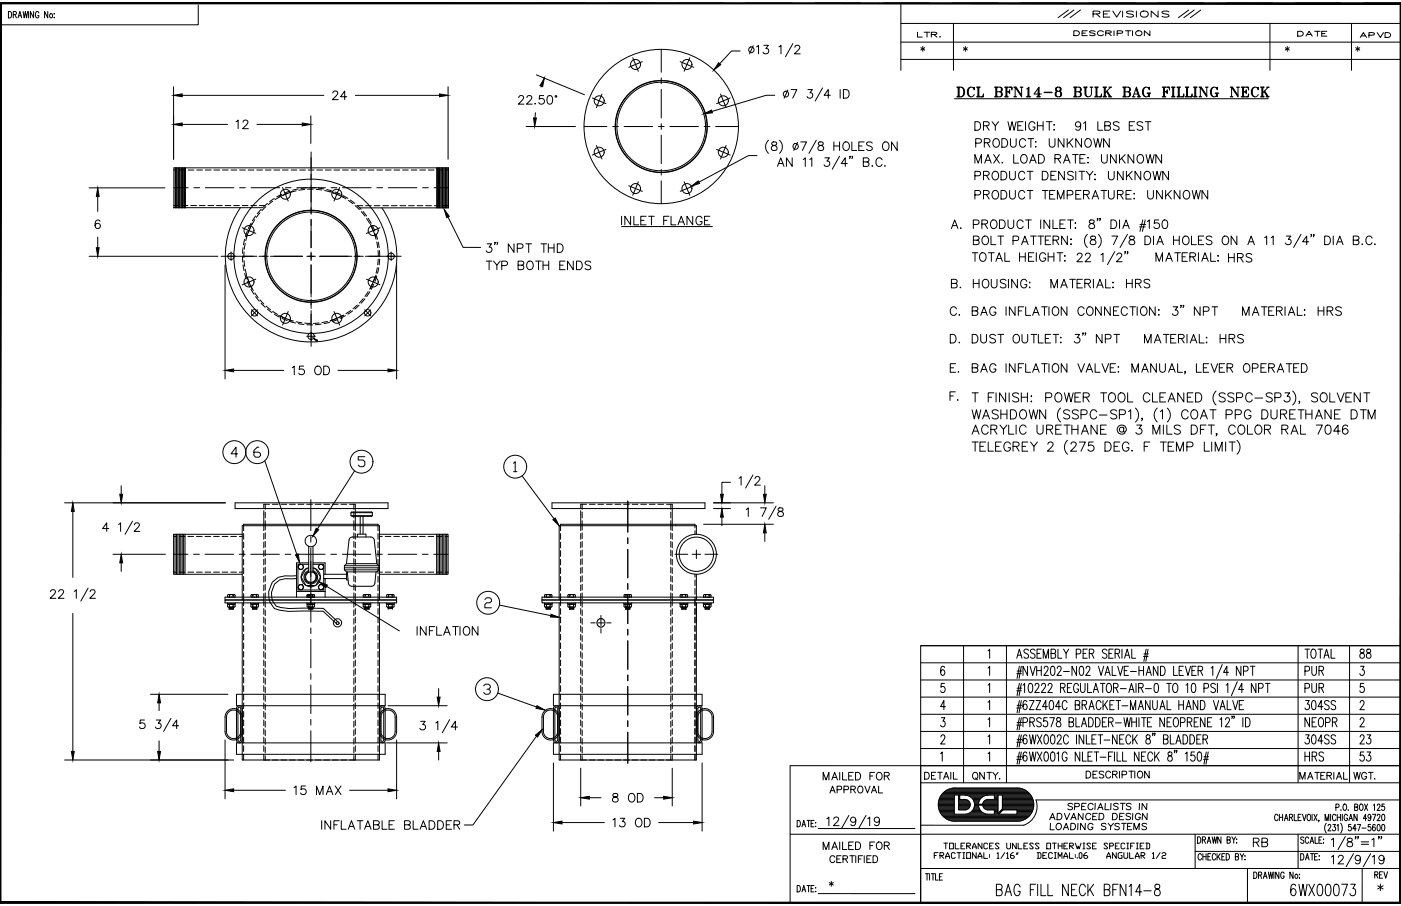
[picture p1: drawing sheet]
<svg xmlns="http://www.w3.org/2000/svg" width="432mm" height="279mm" viewBox="0 0 432 279" stroke-linecap="round" stroke-linejoin="round" font-family="sans-serif">
<defs><g id="words">
<text font-size="7.5" x="396.9" y="277.6">6WX00073</text>
<text font-size="7.1" x="293.2" y="31.8">%%UDCL BFN14-8 BULK BAG FILLING NECK</text>
<g font-size="6.6">
<text x="190.9" y="71.3">INLET FLANGE</text>
<text x="148.9" y="79">3&quot; NPT THD</text>
<text x="298.8" y="98.4">BAG INFLATION CONNECTION: 3&quot; NPT MATERIAL: HRS</text>
<text x="298.8" y="106.9">DUST OUTLET: 3&quot; NPT MATERIAL: HRS</text>
<text x="298.8" y="116.4">BAG INFLATION VALVE: MANUAL, LEVER OPERATED</text>
</g>
<g font-size="6.2">
<text x="299.5" y="56.8">PRODUCT DENSITY: UNKNOWN</text>
<text x="298.8" y="81.8">TOTAL HEIGHT: MATERIAL:</text>
<text x="377.8" y="82.2">HRS</text>
<text x="291.7" y="124.9">F.</text>
<text x="127.7" y="197.2">INFLATION</text>
<text x="401.5" y="209.5">PUR</text>
<text x="401.5" y="204.3">TOTAL</text>
<text x="418.4" y="204.3">88</text>
<text x="401.5" y="214.8">PUR</text>
<text x="401.5" y="220.1">304SS</text>
<text x="401.5" y="225.4">NEOPR</text>
<text x="401.5" y="230.7">304SS</text>
<text x="418.4" y="230.7">23</text>
<text x="401.5" y="236">HRS</text>
<text x="418.4" y="236">53</text>
<text x="385.2" y="262.5">RB</text>
</g>
<g font-size="5.7">
<text x="299.5" y="41.3">DRY WEIGHT: 91 LBS EST</text>
<text x="299.9" y="46.6">PRODUCT: UNKNOWN</text>
<text x="299.5" y="51.5">MAX. LOAD RATE: UNKNOWN</text>
<text x="299.5" y="62.4">PRODUCT TEMPERATURE: UNKNOWN</text>
<text x="292.5" y="71.6">A.</text>
<text x="148.9" y="84.3">TYP BOTH ENDS</text>
<text x="292.5" y="90">B.</text>
<text x="299.2" y="90">HOUSING: MATERIAL: HRS</text>
<text x="292.1" y="98.4">C.</text>
<text x="292.1" y="106.9">D.</text>
<text x="296.7" y="116.1" transform="rotate(-90 296.7 116.1)">E.</text>
<text x="98.4" y="256.8">INFLATABLE BLADDER</text>
</g>
<g font-size="5.3">
<text x="252.9" y="241.7">MAILED FOR</text>
<text x="255.1" y="245.9">APPROVAL</text>
<text x="284" y="241.7">DETAIL</text>
<text x="298.8" y="241.7">QNTY.</text>
<text x="333.7" y="241.3">DESCRIPTION</text>
<text x="399.7" y="241.7">MATERIAL</text>
<text x="416.3" y="241.7">WGT.</text>
<text x="322.8" y="257.2">LOADING SYSTEMS</text>
<text x="322.8" y="254">ADVANCED DESIGN</text>
<text x="252.9" y="263.2">MAILED FOR</text>
</g>
<g font-size="4.9">
<text x="335.8" y="6.4">REVISIONS</text>
<text x="330.2" y="12.3">DESCRIPTION</text>
<text x="328.1" y="250.8">SPECIALISTS IN</text>
<text x="290" y="263.2">TOLERANCES UNLESS OTHERWISE SPECIFIED</text>
<text x="423" y="272">REV</text>
</g>
<g font-size="4.4">
<text x="281.9" y="12.7">LTR.</text>
<text x="296" y="16.9">*</text>
<text x="395.1" y="16.9">*</text>
<text x="399" y="12.3">DATE</text>
<text x="418.4" y="12.7">APVD</text>
<text x="254.7" y="274.5">*</text>
</g>
</g></defs>
<!-- layer: 0 -->
<g fill="none" stroke="#000" stroke-width=".31">
<path d="M0 .9h431.8v277.6h-431.8zM54 51.8v12.3M54.5 51.8v12.3M54.9 51.8v12.3M55.4 51.8v12.3M55.8 51.8v12.3M56.3 51.8v12.3M57.1 51.8v12.3M134.7 51.8v12.3M135.5 51.8v12.3M135.9 51.8v12.3M136.4 51.8v12.3"/>
<path d="M136.8 51.8v12.3M137.3 51.8v12.3M137.7 51.8v12.3M53.6 64.1v-12.3h84.6v12.3h-27.4M53.6 64.1h27.4M56.7 64.1v-12.3v12.3M74.1 64.1a26.4 26.4 0 0 0 21.8 41.4 26.4 26.4 0 0 0 21.8-41.4M135 64.1v-12.3v12.3M191.6 69.9h27.9M69.4 81.7v35.2M122.2 81.7v35.2M72 114.2h15.4"/>
<path d="M90.1 113.4l.6-.5v2.6M93.6 112.9h-1.3l-.1 1.1a.94 .94 0 0 1 1.4 0 .94 .94 0 0 1-.1 1.4 .94 .94 0 0 1-1.4-.3M97.3 113.3a.98 .98 0 0 1 1.1-.4 .98 .98 0 0 1 .6 1v.6a1.01 1.01 0 0 1-1 1.1 1.01 1.01 0 0 1-1-1.1zM99.8 112.9h.8a1.41 1.41 0 0 1 1 1.3 1.41 1.41 0 0 1-1 1.3h-.8zM104.2 114.2h15.4M72.5 155.1h47.1M72.5 156.8h47.1M81.3 158.6v3.1M81.6 142.1l9.9 28.9M108.2 158.1l.2-.2h6.2l.2 .2v.9l-.2 .2h-6.2M109.3 145.2l-11.5 18M109.5 155.5v6.2"/>
<path d="M111 159.2v5.5M111.9 159.2v5.5M114.8 158.1h-6.6v.9h6.6M170.1 155.1h47.2M170.1 156.8h47.2M179 158.6v3.1M207.2 155.5v6.2M53.9 164.8v12.3M54.4 164.8v12.3M54.8 164.8v12.3M55.3 164.8v12.3M55.7 164.8v12.3"/>
<path d="M56.1 164.8v12.3M56.6 164.8v12.3M57 164.8v12.3M74.7 164.8h-21.2v12.3h21.2M75.1 161.7h41.4M91.4 177.5l-3.6 .1-2 .4-1.9 1.6a6.4 6.4 0 0 0 .7 8.1l1.6 .5 2.7 .3h10.7l4.4 4.1M91.4 178.4l-3.5 .1-1.7 .4a5.2 5.2 0 0 0-1.1 8l3.9 .8 10.7-.1 4.4 4.1M92.3 174.1h.9l.4 .7-.4 .8h-.9l-.5-.8zM95.1 176a2.11 2.11 0 0 0-1 3.2 2.11 2.11 0 0 0 3.4 0 2.11 2.11 0 0 0-1-3.2M95.1 175.1a2.98 2.98 0 0 0-1.8 4.6 2.98 2.98 0 0 0 5 0 2.98 2.98 0 0 0-1.8-4.6M95.1 176.3a1.83 1.83 0 0 0-.8 2.8 1.83 1.83 0 0 0 3 0 1.83 1.83 0 0 0-.8-2.8M95.1 174h-3.3v7.9h8v-7.9h-3.3"/>
<path d="M95.1 175.4h-.8l-1.5 2.6 1.5 2.6h3l1.5-2.6-1.5-2.6h-.8M95.1 168.5v8M95.1 173.6h-3.7v10.6M96.5 173.6h3.7v3.5M96.5 168.5v8M98.5 174.1h.9l.4 .7-.4 .8h-.9l-.4-.8zM99.8 177.1h7M99.8 178.4h7M100.2 178.4v5.8M106.2 175.7h10.6M106.2 175.1h10.6M106.2 174.5h10.6"/>
<path d="M106.8 173.8l-.6 .7v1.2l.6 .7h9.3l.7-.7v-1.2l-.7-.7M106.8 173.8l.8-7.3a1.05 1.05 0 0 1 1-.9h5.7a1.05 1.05 0 0 1 1 .9l.8 7.3M106.8 173.8h9.3M107 176.4l.4 3.4a1.05 1.05 0 0 0 1 1M107.1 176.7h-.3v2.2h.5M110.1 165.6v-.9h2.7v.9M115.9 176.4l-.4 3.4a1.05 1.05 0 0 1-1 1M116.9 164.8h21.2v12.3h-21.2M134.6 164.8v12.3M135 164.8v12.3M135.5 164.8v12.3M135.9 164.8v12.3"/>
<path d="M136.3 164.8v12.3M136.8 164.8v12.3M137.2 164.8v12.3M137.7 164.8v12.3M172.8 161.7h41.4M214.6 164.8v-2.7h-42.3v22.9M214.6 177.1v7.9M69.4 184.2h52.8v1.7h-52.8v-.9h52.8h-52.8zM70.1 185.9v.4h2.4v-.4M70.4 183.3h1.8M70.4 187.3h1.8M70.6 187.3v.6h1.4v-.6"/>
<path d="M70.6 187.7h1.4M70.6 187.5h1.4M70.7 187l.6 .3 .6-.3M70.7 186.5l.6-.2 .6 .2M70.7 183.6l.6-.3 .6 .3M70.7 186.5l-.4-.2-.2 .7 .3 .3 .3-.3M70.7 183.6l-.1-.2-.4 .1-.1 .7h1.2M70.7 183.6v.6M70.7 186.5v.5M71.9 183.6v.6M71.9 186.5v.5M71.9 186.5l.3-.2 .2 .2-.1 .7-.4-.2"/>
<path d="M71.9 183.6l.4-.2 .1 .8M74.7 185v-22.9h42.2v22.9M74.7 185.9v48.5h42.2v-48.5M77.3 185.9v.4h2.4v-.4M77.6 183.3h1.8M77.6 187.3h1.8M77.8 187.3v.6h1.4v-.6M77.8 187.7h1.4M77.8 187.5h1.4M77.9 187l.6 .3 .6-.3M77.9 186.5l.6-.2 .6 .2M77.9 183.6l.6-.3 .6 .3"/>
<path d="M77.9 186.5l-.4-.2-.2 .7 .3 .3 .3-.3M77.9 183.6l-.1-.2-.4 .1v.7h1.1M77.9 183.6v.6M77.9 186.5v.5M79.1 186.5l.3-.2 .3 .2-.2 .7-.4-.2M79.1 183.6l.4-.2 .2 .8M79.1 183.6v.6M79.1 186.5v.5M91.4 182.4h8.8M92.3 180.3h.9l.4 .8-.4 .7h-.9l-.5-.7zM94.6 185.9v.4h2.4v-.4M94.6 183.6l.3-.3 .3 .3"/>
<path d="M94.7 183.6v.6h1.1M94.9 187.3h1.8M94.9 186.3h1.8zM94.9 183.3h1.8M95.1 187.3v.6h1.4v-.6M95.1 187.7h1.4M95.1 187.5h1.4M95.2 186.5l.6-.2 .6 .2M95.2 187l.6 .3 .6-.3M95.2 183.6l.6-.3 .6 .3M95.2 186.5l-.3-.2-.3 .2 .2 .7 .4-.2M95.2 183.6v.6"/>
<path d="M95.2 186.5v.5M96.4 186.5l.3-.2 .2 .2-.1 .7-.4-.2M96.4 183.6l.4-.2 .1 .8h-2.2v-.6M96.4 183.6v.6M96.4 186.5v.5M98.5 180.3h.9l.4 .8-.4 .7h-.9l-.4-.7zM108.4 180.8h6.1M111.9 185.9v.4h2.4v-.4M112.2 183.3h1.8M112.2 187.3h1.8M112.4 187.3v.6h1.4v-.6M112.4 187.7h1.4"/>
<path d="M112.4 187.5h1.4M112.5 186.5l-.4-.2-.2 .7 .3 .3 .3-.3M112.5 183.6l-.1-.2-.4 .1v.7M112.5 183.6l.6-.3 .6 .3M112.5 186.5l.6-.2 .6 .2M112.5 187l.6 .3 .6-.3M112.5 183.6v.6M112.5 186.5v.5M113.7 186.5l.3-.2 .2 .2-.1 .7-.4-.2M113.7 183.6l.4-.2 .1 .8M113.7 183.6v.6M113.7 186.5v.5"/>
<path d="M119.1 185.9v.4h2.4v-.4M119.2 187l.2 .3 .3-.3M119.2 183.6l.2-.3 .3 .3M119.2 186.5l.2-.2 .3 .2M119.2 183.6v.6M119.2 186.5v.5M119.5 183.3h1.7M119.5 187.3h1.7M119.6 187.7h1.4M119.6 187.5h1.4M119.6 187.3v.6M119.7 187l.6 .3 .6-.3"/>
<path d="M119.7 183.6l.6-.3 .6 .3M119.7 186.5l.6-.2 .6 .2M119.7 183.6v.6M119.7 186.5v.5M120.9 186.5l.3-.2 .3 .2-.2 .7-.4-.2M120.9 183.6l.4-.2 .2 .8M120.9 183.6v.6M120.9 186.5v.5M121 187.3v.6M167 185h52.9v.9h-52.9zM167 184.2h52.9v.8h-52.9zM167.8 185.9v.4h2.4v-.4"/>
<path d="M167.9 186.4h.5l-.1 .8-.4-.1zM168.1 183.3h1.7M168.1 187.3h1.7M168.3 187.3v.6h1.3v-.6M168.3 187.7h1.3M168.3 187.5h1.3M168.4 187l.6 .3 .5-.3M168.4 183.6l.6-.3 .5 .3M168.4 186.5l.6-.2 .5 .2M169.5 186.5l.3-.2 .3 .2-.1 .7-.5-.2M169.5 183.6l.5-.2 .1 .8h-2.3l.2-.8 .4 .1v.7M169.5 183.6v.6"/>
<path d="M169.5 186.5v.5M172.3 185.9v48.5h42.3v-48.5M175 185.9v.4h2.4v-.4M175.3 183.3h1.7M175.3 187.3h1.7M175.5 187.3v.6h1.3v-.6M175.5 187.7h1.3M175.5 187.5h1.3M175.6 183.6l.6-.3 .5 .3M175.6 186.5l.6-.2 .5 .2M175.6 187l.6 .3 .5-.3M175.6 186.5l-.4-.2-.2 .7 .3 .3 .3-.3"/>
<path d="M175.6 183.6l-.1-.2-.4 .1-.1 .7h2.3l-.1-.8-.4 .2M175.6 183.6v.6M175.6 186.5v.5M176.8 183.6v.6M176.8 186.5v.5M176.8 186.5l.2-.2 .3 .2-.1 .7-.4-.2M192.3 185.9v.4h2.4v-.4M192.4 183.5l.4-.1 .1 .2 .6-.3 .6 .3 .4-.2 .1 .8h-2.3zM192.6 183.3h1.7M192.6 187.3h1.7M192.8 187.3v.6h1.3v-.6M192.8 187.7h1.3"/>
<path d="M192.8 187.5h1.3M192.9 186.5l.6-.2 .5 .2 .3-.2 .3 .2-.1 .7-.5-.2-.7 .2-.4-.2M192.9 186.5l-.4-.2-.2 .7 .3 .3 .3-.3M192.9 183.6v.6M192.9 186.5v.5M194.1 183.6v.6M194.1 186.5v.5M209.6 185.9v.4h2.4v-.4M209.9 183.3h1.7M209.9 187.3h1.7M210.1 187.3v.6h1.3v-.6M210.1 187.7h1.3"/>
<path d="M210.1 187.5h1.3M210.2 186.5l-.4-.2-.2 .7 .3 .3 .3-.3M210.2 183.6l-.1-.2-.4 .1-.1 .7h2.3l-.1-.8-.5 .2M210.2 183.6v.6M210.2 186.5v.5M210.2 187l.6 .3 .6-.3M210.2 186.5l.6-.2 .6 .2M210.2 183.6l.6-.3 .6 .3M211.3 186.5l.3-.2 .3 .2-.1 .7-.5-.2M211.4 183.6v.6M211.4 186.5v.5M216.8 185.9v.4h2.4v-.4"/>
<path d="M217.1 187.3h1.8M217.1 183.3h1.8M217.3 187.3v.6h1.4v-.6M217.3 187.7h1.4M217.3 187.5h1.4M217.4 186.5l-.4-.2-.2 .7 .3 .3 .3-.3M217.4 183.6l-.1-.2-.4 .1-.1 .7h2.3l-.1-.8-.4 .2M217.4 186.5l.6-.2 .6 .2v.5l-.4 .2-.8-.2M217.4 183.6l.8-.2 .4 .2v.6M217.4 183.6v.6M217.4 186.5v.5M218.6 186.5l.2-.2 .3 .2-.1 .7-.4-.2"/>
<path d="M72.9 214.1h45.8v3.5h-45.8zM73.4 218.3l.6-.2 .2 .4v9.7l-.4 .4-.5-.4zM74.6 218.5a.88 .88 0 0 0-.8-.9 .88 .88 0 0 0-.9 .9v9.7a.88 .88 0 0 0 .9 .9 .88 .88 0 0 0 .8-.9M116.9 218.5a.88 .88 0 0 1 .9-.9 .88 .88 0 0 1 .9 .9v9.7a.88 .88 0 0 1-.9 .9 .88 .88 0 0 1-.9-.9M117.5 218.3l.6-.2 .2 .4v9.7l-.5 .4-.4-.4zM170.6 214.1h45.8v3.5h-45.8zM171.1 218.3l.6-.2 .2 .4v9.7l-.5 .4-.4-.4zM172.3 218.5a.88 .88 0 0 0-.9-.9 .88 .88 0 0 0-.8 .9v9.7a.88 .88 0 0 0 .8 .9 .88 .88 0 0 0 .9-.9M214.6 218.5a.88 .88 0 0 1 .9-.9 .88 .88 0 0 1 .9 .9v9.7a.88 .88 0 0 1-.9 .9 .88 .88 0 0 1-.9-.9M215.1 218.3l.6-.2 .3 .4v9.7l-.5 .4-.4-.4zM72.9 229.1h45.8v3.5h-45.8zM170.6 229.1h45.8v3.5h-45.8z"/>
<path d="M243.5 278.4h40.3"/>
<circle cx="195.9" cy="19.9" r="1.54"/>
<circle cx="211.7" cy="19.9" r="1.54"/>
<circle cx="184.7" cy="31.1" r="1.54"/>
<circle cx="203.8" cy="39" r="23.8"/>
<circle cx="203.8" cy="39" r="14.2"/>
<circle cx="203.8" cy="39" r="14.1"/>
<circle cx="203.8" cy="39" r="13.7"/>
<circle cx="222.9" cy="31.1" r="1.54"/>
<circle cx="88" cy="59.9" r="1.54"/>
<circle cx="103.8" cy="59.9" r="1.54"/>
<circle cx="184.7" cy="46.9" r="1.54"/>
<circle cx="195.9" cy="58.1" r="1.54"/>
<circle cx="211.7" cy="58.1" r="1.54"/>
<circle cx="222.9" cy="46.9" r="1.54"/>
<circle cx="71.2" cy="79" r=".99"/>
<circle cx="76.7" cy="71.1" r="1.54"/>
<circle cx="95.9" cy="79" r="23.8"/>
<circle cx="95.9" cy="79" r="14.2"/>
<circle cx="95.9" cy="79" r="14.1"/>
<circle cx="95.9" cy="79" r="13.7"/>
<circle cx="115" cy="71.1" r="1.54"/>
<circle cx="120.5" cy="79" r=".99"/>
<circle cx="76.7" cy="87" r="1.54"/>
<circle cx="78.4" cy="96.5" r=".99"/>
<circle cx="88" cy="98.2" r="1.54"/>
<circle cx="103.8" cy="98.2" r="1.54"/>
<circle cx="113.3" cy="96.5" r=".99"/>
<circle cx="115" cy="87" r="1.54"/>
<circle cx="95.9" cy="103.7" r=".99"/>
<circle cx="92.7" cy="174.8" r=".77"/>
<circle cx="95.8" cy="166.8" r="1.76"/>
<circle cx="95.8" cy="178" r="1.6"/>
<circle cx="98.9" cy="174.8" r=".77"/>
<circle cx="214.6" cy="170.9" r="6.2"/>
<circle cx="214.6" cy="170.9" r="5.3"/>
<circle cx="92.7" cy="181.1" r=".77"/>
<circle cx="98.9" cy="181.1" r=".77"/>
<circle cx="104" cy="192.1" r="1.26"/>
<circle cx="104.1" cy="192.2" r=".44"/>
<circle cx="185.2" cy="192.1" r="1.27"/>
</g>
<!-- layer: HD -->
<g fill="none" stroke="#000" stroke-width=".31">
<path d="M0 16.3v14.1M11.5 .9h-11.5v8.4M18.5 .9h14.1M39.7 .9h14.1M60.8 .9h14.1M82 .9h14.1M103.1 .9h14.1M124.3 .9h14.1M145.4 .9h14.1M166.6 .9h14.1M187.7 .9h14.1M208.9 .9h14.1"/>
<path d="M230 .9h14.1M251.2 .9h14.1M272.3 .9h14.1M293.5 .9h14.1M314.6 .9h14.1M335.8 .9h14.1M356.9 .9h14.1M378 .9h14.2M399.2 .9h14.1M420.3 .9h11.5M0 37.5v14.1M0 58.6v14.1"/>
<path d="M53.6 52.4h.9M55.4 52.4h1.7M58 52.4h1.8M60.6 52.4h1.8M63.3 52.4h1.7M65.9 52.4h1.8M68.6 52.4h1.7M71.2 52.4h1.8M73.9 52.4h1.7M76.5 52.4h1.8M79.1 52.4h1.8M81.8 52.4h1.7"/>
<path d="M84.4 52.4h1.8M86.9 59.9l-1.6 .8M87.1 52.4h1.7M88.7 59.6l-1.6 .7M89.3 58.9l-1.6 .6M89.7 52.4h1.8M91.3 58.9l-1.7 .4M91.9 58.3l-1.7 .4M92.4 52.4h1.7M93.9 58.4l-1.8 .3M94.6 57.9l-1.8 .2M95 52.4h1.8"/>
<path d="M95.4 57.9h1.8M96.5 58.3l-1.7 .1M97.4 58.4l1.8 .2M97.7 52.4h1.7M98.1 58l1.7 .3M100.1 58.8l1.7 .4M100.3 52.4h1.8M100.7 58.5l1.7 .4M102.6 59.5l1.7 .6M102.9 52.4h1.8M103.3 59.2l1.6 .7M105.6 52.4h1.7"/>
<path d="M108.2 52.4h1.8M110.9 52.4h1.7M113.5 52.4h1.8M116.2 52.4h1.7M118.8 52.4h1.8M121.4 52.4h1.8M124.1 52.4h1.7M126.7 52.4h1.8M129.4 52.4h1.7M132 52.4h1.8M134.7 52.4h1.7M137.3 52.4h.9"/>
<path d="M0 79.8v14.1M53.6 63.4h1.7M56.2 63.4h1.7M58.8 63.4h1.8M61.4 63.4h1.8M64.1 63.4h1.8M66.7 63.4h1.8M69.4 63.4h1.7M72 63.4h1.8M74.7 63.4h1.7M74.7 79l.1 1.8M74.9 76.4l-.1 1.8"/>
<path d="M75.2 77.7v1.8M75.4 73.8l-.4 1.7M75.6 75.1l-.3 1.7M76.2 71.3l-.6 1.6M76.2 72.5l-.5 1.7M77.2 70.1l-.7 1.6M77.3 63.4h1.8M77.4 68.9l-.8 1.5M78.5 67.7l-.9 1.6M78.8 66.6l-1 1.5M80 63.4h1.7M80.1 65.6l-1.1 1.4"/>
<path d="M80.5 64.6l-1.2 1.3M82 63.7l-1.3 1.2M82.4 62.7l-1.3 1.2M84 62.1l-1.4 1M84.6 61.2l-1.5 1M86.3 60.7l-1.5 .9M105.1 60.5l1.5 .8M105.7 60.3l1.5 .9M107.4 61.8l1.4 1M108 61.7l1.4 1M109.5 63.4l1.3 1.2M110 63.3l1.3 1.3"/>
<path d="M110.1 63.4h1.7M111.4 65.3l1.1 1.4M111.9 65.2l1.1 1.4M112.7 63.4h1.8M113 67.4l.9 1.5M113.5 67.3l.9 1.5M114.3 69.7l.8 1.6M114.8 69.6l.7 1.6M115.3 63.4h1.8M115.4 72.1l.5 1.7M115.9 72.1l.5 1.7M116.1 74.6l.3 1.8"/>
<path d="M116.5 77.3l.1 1.7M116.6 74.6l.3 1.8M116.6 79.9l-.2 1.8M117 77.3v1.7M117 79.9l-.1 1.8M118 63.4h1.8M120.6 63.4h1.8M123.3 63.4h1.7M125.9 63.4h1.8M128.6 63.4h1.7M131.2 63.4h1.8M133.8 63.4h1.8"/>
<path d="M136.5 63.4h1.7M74.9 81.7l.3 1.7M75.2 80.4l.2 1.7M75.4 84.3l.5 1.7M75.6 83l.4 1.7M76.2 86.8l.8 1.6M76.2 85.6l.7 1.6M77.2 88l.9 1.6M77.4 89.2l.9 1.5M78.5 90.3l1.1 1.5M78.8 91.5l1.1 1.4M80.1 92.5l1.2 1.3"/>
<path d="M80.5 93.5l1.2 1.3M82 94.4l1.3 1.1M82.4 95.3l1.4 1.1M84 96l1.5 1M84.6 96.9l1.5 .9M86.3 97.4l1.6 .7M86.9 98.2l1.6 .7M88.7 98.5l1.7 .5M89.4 99.1l1.7 .5M91.3 99.2l1.7 .3M91.9 99.8l1.8 .3M93.9 99.6l1.8 .1"/>
<path d="M98.3 99.6l-1.7 .1M99 100l-1.8 .1M100.9 99.1l-1.7 .4M101.6 99.4l-1.7 .4M103.5 98.3l-1.7 .6M104.1 98.5l-1.7 .6M105.9 97.2l-1.6 .8M106.5 97.3l-1.6 .9M108.1 95.8l-1.5 .9M108.7 95.9l-1.5 1M110.1 94.1l-1.3 1.1M110.7 94.1l-1.3 1.2"/>
<path d="M111.9 92.1l-1.1 1.3M112.5 92.2l-1.2 1.3M113.5 89.9l-1 1.5M114 90l-1 1.5M114.7 87.6l-.8 1.6M115.2 87.6l-.8 1.6M115.7 85.1l-.6 1.7M116.1 85.1l-.6 1.7M116.3 82.6l-.4 1.7M116.7 82.6l-.3 1.7M0 100.9v14.1M94.6 100.1l1.7 .1"/>
<path d="M0 122.1v14.1M0 143.2v14.1M72.5 155.1v1.7M81.3 157.5v1.1M81.7 155.5v1.6M81.7 157.9v1.8M83.1 155.5h-1.8v1.1M83.9 155.5h1.8M86.6 155.5h1.8M89.2 155.5h1.8M91.9 155.5h1.7M94.5 155.5h1.8"/>
<path d="M97.2 155.5h1.7M99.8 155.5h1.8M102.5 155.5h1.7M105.1 155.5h1.8M107.7 155.5h1.8M109.1 155.5v1.6M109.1 157.9v1.8M119.6 155.1v1.7M170.1 155.1v1.7M179 157.5v1.1M179.4 155.5v1.6M179.4 157.9v1.8"/>
<path d="M180.8 155.5h-1.8v1.1M181.6 155.5h1.8M184.3 155.5h1.7M186.9 155.5h1.8M189.6 155.5h1.7M192.2 155.5h1.8M194.8 155.5h1.8M197.5 155.5h1.8M200.1 155.5h1.8M202.8 155.5h1.7M205.4 155.5h1.8M206.7 155.5v1.6"/>
<path d="M206.7 157.9v1.8M217.3 155.1v1.7M0 164.4v14.1M53.5 176.4h.9M53.5 165.4h.9M55.3 176.4h1.7M55.3 165.4h1.7M57.9 176.4h1.8M57.9 165.4h1.8M60.6 176.4h1.7M60.6 165.4h1.7M63.2 176.4h1.8"/>
<path d="M63.2 165.4h1.8M65.8 176.4h1.8M65.8 165.4h1.8M68.5 176.4h1.7M68.5 165.4h1.7M71.1 176.4h1.8M71.1 165.4h1.8M73.8 176.4h.9M73.8 165.4h.9M75.1 161.7v2M75.1 164.5v1.8M75.1 167.2v1.8"/>
<path d="M75.1 169.8v1.8M75.1 172.5v1.7M75.1 175.1v1.8M75.1 177.8v1.7M81.3 161.7v2M81.3 164.5v1.8M81.3 167.2v1.8M81.3 169.8v1.8M81.3 172.5v1.7M81.3 175.1v1.8M81.3 177.8v1.7M81.7 160.6v2.8"/>
<path d="M81.7 164.3v1.8M81.7 167v1.7M81.7 169.6v1.8M81.7 172.3v1.7M81.7 174.9v1.8M81.7 177.5v1.8M109.1 160.6v2.8M109.1 164.3v1.8M109.1 167v1.7M109.1 169.6v1.8M109.1 172.3v1.7M109.1 174.9v1.8"/>
<path d="M109.1 177.5v1.8M109.5 161.7v2M109.5 164.5v1.8M109.5 167.2v1.8M109.5 169.8v1.8M109.5 172.5v1.7M109.5 175.1v1.8M109.5 177.8v1.7M116.5 161.7v2M116.5 164.5v1.8M116.5 167.2v1.8M116.5 169.8v1.8"/>
<path d="M116.5 172.5v1.7M116.5 175.1v1.8M116.5 177.8v1.7M116.9 176.4h.9M116.9 165.4h.9M118.7 176.4h1.8M118.7 165.4h1.8M121.4 176.4h1.7M121.4 165.4h1.7M124 176.4h1.8M124 165.4h1.8M126.6 176.4h1.8"/>
<path d="M126.6 165.4h1.8M129.3 176.4h1.8M129.3 165.4h1.8M131.9 176.4h1.8M131.9 165.4h1.8M134.6 176.4h1.7M134.6 165.4h1.7M137.2 176.4h.9M137.2 165.4h.9M172.8 161.7v2M172.8 164.5v1.8M172.8 167.2v1.8"/>
<path d="M172.8 169.8v1.8M172.8 172.5v1.7M172.8 175.1v1.8M172.8 177.8v1.7M179 161.7v2M179 164.5v1.8M179 167.2v1.8M179 169.8v1.8M179 172.5v1.7M179 175.1v1.8M179 177.8v1.7M179.4 160.6v2.8"/>
<path d="M179.4 164.3v1.8M179.4 167v1.7M179.4 169.6v1.8M179.4 172.3v1.7M179.4 174.9v1.8M179.4 177.5v1.8M206.7 160.6v2.8M206.7 164.3v1.8M206.7 167v1.7M206.7 169.6v1.8M206.7 172.3v1.7M206.7 174.9v1.8"/>
<path d="M206.7 177.5v1.8M207.2 161.7v2M207.2 164.5v1.8M207.2 167.2v1.8M207.2 169.8v1.8M207.2 172.5v1.7M207.2 175.1v1.8M207.2 177.8v1.7M214.2 161.7v1.1M214.2 163.7v1.1M214.2 177.1v.9M214.2 178.9v1.7"/>
<path d="M0 185.5v14.1M75.1 180.4v1.8M75.1 183v3.8M75.1 187.7v1.7M75.1 190.3v1.8M75.1 193v1.7M75.1 195.6v1.8M75.1 198.2v1.8M81.3 180.4v1.8M81.3 183v3.8M81.3 187.7v1.7M81.3 190.3v1.8"/>
<path d="M81.3 193v1.7M81.3 195.6v1.8M81.3 198.2v1.8M81.7 180.2v1.7M81.7 182.8v1.8M81.7 185.5v1.7M81.7 188.1v1.8M81.7 190.8v1.7M81.7 193.4v1.8M81.7 196v1.8M81.7 198.7v1.8M109.1 180.2v1.7"/>
<path d="M109.1 182.8v1.8M109.1 185.5v1.7M109.1 188.1v1.8M109.1 190.8v1.7M109.1 193.4v1.8M109.1 196v1.8M109.1 198.7v1.8M109.5 180.4v1.8M109.5 183v3.8M109.5 187.7v1.7M109.5 190.3v1.8M109.5 193v1.7"/>
<path d="M109.5 195.6v1.8M109.5 198.2v1.8M116.5 180.4v1.8M116.5 183v3.8M116.5 187.7v1.7M116.5 190.3v1.8M116.5 193v1.7M116.5 195.6v1.8M116.5 198.2v1.8M172.8 180.4v1.8M172.8 183v3.8M172.8 187.7v1.7"/>
<path d="M172.8 190.3v1.8M172.8 193v1.7M172.8 195.6v1.8M172.8 198.2v1.8M179 180.4v1.8M179 183v3.8M179 187.7v1.7M179 190.3v1.8M179 193v1.7M179 195.6v1.8M179 198.2v1.8M179.4 180.2v1.7"/>
<path d="M179.4 182.8v1.8M179.4 185.5v1.7M179.4 188.1v1.8M179.4 190.8v1.7M179.4 193.4v1.8M179.4 196v1.8M179.4 198.7v1.8M206.7 180.2v1.7M206.7 182.8v1.8M206.7 185.5v1.7M206.7 188.1v1.8M206.7 190.8v1.7"/>
<path d="M206.7 193.4v1.8M206.7 196v1.8M206.7 198.7v1.8M207.2 180.4v1.8M207.2 183v3.8M207.2 187.7v1.7M207.2 190.3v1.8M207.2 193v1.7M207.2 195.6v1.8M207.2 198.2v1.8M214.2 181.5v1.8M214.2 184.1v2.7"/>
<path d="M214.2 187.7v1.7M214.2 190.3v1.8M214.2 193v1.7M214.2 195.6v1.8M214.2 198.2v1.8M0 206.7v14.1M75.1 200.9v1.8M75.1 203.5v1.8M75.1 206.2v1.7M75.1 208.8v1.8M75.1 211.5v1.7M75.1 214.1v1.8"/>
<path d="M75.1 216.8v1.7M75.1 219.4v1.8M81.3 200.9v1.8M81.3 203.5v1.8M81.3 206.2v1.7M81.3 208.8v1.8M81.3 211.5v1.7M81.3 214.1v1.8M81.3 216.8v1.7M81.3 219.4v1.8M81.7 201.3v1.8M81.7 204v1.7"/>
<path d="M81.7 206.6v1.8M81.7 209.3v1.7M81.7 211.9v1.8M81.7 214.6v1.7M81.7 217.2v1.8M81.7 219.8v1.8M109.1 201.3v1.8M109.1 204v1.7M109.1 206.6v1.8M109.1 209.3v1.7M109.1 211.9v1.8M109.1 214.6v1.7"/>
<path d="M109.1 217.2v1.8M109.1 219.8v1.8M109.5 200.9v1.8M109.5 203.5v1.8M109.5 206.2v1.7M109.5 208.8v1.8M109.5 211.5v1.7M109.5 214.1v1.8M109.5 216.8v1.7M109.5 219.4v1.8M116.5 200.9v1.8M116.5 203.5v1.8"/>
<path d="M116.5 206.2v1.7M116.5 208.8v1.8M116.5 211.5v1.7M116.5 214.1v1.8M116.5 216.8v1.7M116.5 219.4v1.8M172.8 200.9v1.8M172.8 203.5v1.8M172.8 206.2v1.7M172.8 208.8v1.8M172.8 211.5v1.7M172.8 214.1v1.8"/>
<path d="M172.8 216.8v1.7M172.8 219.4v1.8M179 200.9v1.8M179 203.5v1.8M179 206.2v1.7M179 208.8v1.8M179 211.5v1.7M179 214.1v1.8M179 216.8v1.7M179 219.4v1.8M179.4 201.3v1.8M179.4 204v1.7"/>
<path d="M179.4 206.6v1.8M179.4 209.3v1.7M179.4 211.9v1.8M179.4 214.6v1.7M179.4 217.2v1.8M179.4 219.8v1.8M206.7 201.3v1.8M206.7 204v1.7M206.7 206.6v1.8M206.7 209.3v1.7M206.7 211.9v1.8M206.7 214.6v1.7"/>
<path d="M206.7 217.2v1.8M206.7 219.8v1.8M207.2 200.9v1.8M207.2 203.5v1.8M207.2 206.2v1.7M207.2 208.8v1.8M207.2 211.5v1.7M207.2 214.1v1.8M207.2 216.8v1.7M207.2 219.4v1.8M214.2 200.9v1.8M214.2 203.5v1.8"/>
<path d="M214.2 206.2v1.7M214.2 208.8v1.8M214.2 211.5v1.7M214.2 214.1v1.8M214.2 216.8v1.7M214.2 219.4v1.8M0 227.8v14.1M75.1 222v1.8M75.1 224.7v1.8M75.1 227.3v1.8M75.1 230v1.7M75.1 232.6v1.8"/>
<path d="M81.3 232.6v1.8h1.8M81.3 222v1.8M81.3 224.7v1.8M81.3 227.3v1.8M81.3 230v1.7M81.7 222.5v1.8M81.7 225.1v1.8M81.7 227.8v1.7M81.7 230.4v1.8M81.7 233.1v1.3M83.9 234.4h1.8M86.6 234.4h1.8"/>
<path d="M89.2 234.4h1.8M91.9 234.4h1.7M94.5 234.4h1.8M97.2 234.4h1.7M99.8 234.4h1.8M102.5 234.4h1.7M105.1 234.4h1.8M109.1 222.5v1.8M109.1 225.1v1.8M109.1 227.8v1.7M109.1 230.4v1.8M109.1 233.1v1.3"/>
<path d="M109.5 232.6v1.8h-1.8M109.5 222v1.8M109.5 224.7v1.8M109.5 227.3v1.8M109.5 230v1.7M116.5 222v1.8M116.5 224.7v1.8M116.5 227.3v1.8M116.5 230v1.7M116.5 232.6v1.8M172.8 222v1.8M172.8 224.7v1.8"/>
<path d="M172.8 227.3v1.8M172.8 230v1.7M172.8 232.6v1.8M179 222v1.8M179 224.7v1.8M179 227.3v1.8M179 230v1.7M179 232.6v1.8h1.8M179.4 222.5v1.8M179.4 225.1v1.8M179.4 227.8v1.7M179.4 230.4v1.8"/>
<path d="M179.4 233.1v1.3M181.6 234.4h1.8M184.3 234.4h1.7M186.9 234.4h1.8M189.6 234.4h1.7M192.2 234.4h1.8M194.8 234.4h1.8M197.5 234.4h1.8M200.1 234.4h1.8M202.8 234.4h1.7M206.7 222.5v1.8M206.7 225.1v1.8"/>
<path d="M206.7 227.8v1.7M206.7 230.4v1.8M206.7 233.1v1.3M207.2 232.6v1.8h-1.8M207.2 222v1.8M207.2 224.7v1.8M207.2 227.3v1.8M207.2 230v1.7M214.2 222v1.8M214.2 224.7v1.8M214.2 227.3v1.8M214.2 230v1.7"/>
<path d="M214.2 232.6v1.8M0 249v14.1M0 270.1v8.4"/>
</g>
<!-- layer: CN -->
<g fill="none" stroke="#000" stroke-width=".31">
<path d="M195 17.8l1.7 4.2M198 19l-4.2 1.8M203.8 15.2v7.1M209.6 19l4.2 1.8M212.6 17.8l-1.7 4.2M180 39h7.1M182.6 30.2l4.2 1.8M185.5 29l-1.7 4.2M188.8 39h1.8M192.4 39h8.8M202.9 39h1.8M203.8 24v1.8"/>
<path d="M203.8 27.6v8.8M203.8 38.1v1.8M206.4 39h8.9M217 39h1.8M220.5 39h7.1M222.1 29l1.7 4.2M225 30.2l-4.1 1.8M53.6 57.9h4.4M59.8 57.9h1.7M63.3 57.9h8.8M73.9 57.9h1.7M77.4 57.9h8.8"/>
<path d="M87.1 57.8l1.7 4.2M88 57.9h1.7M90.1 59l-4.2 1.8M91.5 57.9h8.8M95.9 46.9v19.1M101.7 59l4.2 1.8M102.1 57.9h1.7M104.7 57.8l-1.8 4.2M105.6 57.9h8.8M116.2 57.9h1.7M119.7 57.9h8.8M130.2 57.9h1.8"/>
<path d="M133.8 57.9h4.4M183.8 44.9l1.7 4.1M186.8 46.1l-4.2 1.7M193.8 57.3l4.2 1.7M196.7 56.1l-1.7 4.1M203.8 41.7v8.8M203.8 52.2v1.8M203.8 55.8v7M210.9 56.1l1.7 4.1M213.8 57.3l-4.2 1.7M220.9 46.1l4.1 1.7M223.8 44.9l-1.7 4.1"/>
<path d="M68.1 79h11M71.2 77.7v2.7M74.7 70.2l4.1 1.8M77.6 69l-1.7 4.2M79.8 79h2.9M83.3 79h9.9M94.6 79h2.6M95.9 67.6v8.8M95.9 77.7v2.7M98.5 79h9.9M109.1 79h2.9M112.6 79h11"/>
<path d="M114.2 69l1.7 4.2M117.1 70.2l-4.2 1.8M120.6 77.7v2.7M75.9 84.9l1.7 4.1M77.5 95.5l1.9 1.9M78.8 86.1l-4.1 1.7M79.4 95.5l-1.9 1.9M85.9 97.3l4.2 1.7M88.8 96.1l-1.7 4.2M95.9 81.7v9.9M95.9 92.3v2.8M95.9 95.8v11"/>
<path d="M102.9 96.1l1.8 4.2M105.9 97.3l-4.2 1.7M112.4 95.5l1.9 1.9M112.9 86.1l4.2 1.7M114.3 95.5l-1.9 1.9M115.9 84.9l-1.7 4.1M94.6 103.7h2.6M95.8 154.1v9.6M193.5 154.5v9.6M53.5 170.9h4.4M59.7 170.9h1.7M63.2 170.9h8.8"/>
<path d="M73.8 170.9h1.7M77.3 170.9h8.8M87.9 170.9h1.7M91.4 170.9h8.8M95.8 165.4v1.8M95.8 169v22.9M102 170.9h1.7M105.5 170.9h8.8M116.1 170.9h1.7M119.6 170.9h8.8M130.2 170.9h1.7M133.7 170.9h4.4"/>
<path d="M193.5 165.9v1.7M193.5 169.4v8.8M193.5 180v1.7M208 170.9h4M213.3 170.9h2.7M214.6 169.6v2.7M217.3 170.9h3.9M95.8 193.6v1.8M95.8 197.2v8.8M182.1 192.1h1.4M184.3 192.1h1.8M185.2 189.8v3.2"/>
<path d="M185.2 193.8v1.4M187 192.1h1.3M193.5 183.5v8.8M193.5 194.1v1.7M193.5 197.6v8.8M95.8 207.7v1.8M95.8 211.3v8.8M193.5 208.2v1.7M193.5 211.7v8.8M95.8 221.8v1.8M95.8 225.4v9.6M193.5 222.3v1.7"/>
<path d="M193.5 225.8v9.6"/>
</g>
<!-- layer: 0 -->
<path d="M69.4 114.2l2.6-.4v.9zM119.6 113.8l2.6 .4-2.6 .5zM91.1 171.1l.8-.3 .4 2.7zM97.5 162.9l.7 .5-1.8 2z" fill="#000" stroke="#000" stroke-width=".31"/>
<!-- layer: DM -->
<g fill="none" stroke="#000" stroke-width=".31">
<path d="M228.1 15.7h-2.6l-3.7 4M232.1 14.1l-1.1 2.5M233.2 14.5l.6-.5v2.6M235.4 14h1.4l-.7 1a.88 .88 0 0 1 .6 1.4 .88 .88 0 0 1-1.5-.3M240.1 14.5l.6-.5v2.6M244.4 13.5l-2.3 4M245 14.6l.5-.6 .9 .2a.81 .81 0 0 1-.3 1.1l-1.2 1.3h1.7M283.8 14.7l1.2 .7M284.4 14.4v1.4M285 14.7l-1.2 .7M417.9 14.7l1.2 .7M418.5 14.4v1.4"/>
<path d="M419.1 14.7l-1.2 .7M53.5 26.8v22.3M56.1 38.4h14M56.1 29.4h43.7M72.8 37.5l.6-.5v2.7M74.9 37.7l.5-.7 .9 .3a.82 .82 0 0 1-.3 1.1l-1.2 1.3h1.7M79.2 38.4h14M95.8 35.7v8.5M102.6 28.7l.5-.6 .9 .2a.82 .82 0 0 1-.3 1.2l-1.2 1.2h1.7M106.9 29.8h-1.9l1.2-1.7v2.6M109.5 29.4h26M138.1 26.8v22.3"/>
<path d="M159.9 30.1l.5-.6 .9 .2a.83 .83 0 0 1-.3 1.2l-1.2 1.2h1.7M162.1 39h15.3M162.4 30.1l.5-.6 .9 .2a.83 .83 0 0 1-.3 1.2l-1.2 1.2h1.7M164.9 31.9l-.1 .1h.2M165 34.8l-.1 1.6M165.3 23.1l14.8 6.1M166.8 26.6v.2M167.6 29.5h-1.3l-.1 1.1a.93 .93 0 0 1 1.4 0 .93 .93 0 0 1-.2 1.4 .93 .93 0 0 1-1.3-.4M168.9 29.6a.85 .85 0 0 1 1.3 .4 1.33 1.33 0 0 1-.9 2.1 1.7 1.7 0 0 1-.4-2.5zM238.8 29.4h-2.7l-16.7 5M242.8 27.7l-1.1 2.6M243.8 27.6h1.8l-1.3 2.7"/>
<path d="M249 27.6h1.4l-.8 1a.88 .88 0 0 1 .7 1.4 .88 .88 0 0 1-1.6-.2M253.5 27.1l-2.2 4M255.9 29.4h-1.9l1.3-1.8v2.7M258.9 27.6v2.7M259.9 27.6h.9a1.41 1.41 0 0 1 .9 1.3 1.41 1.41 0 0 1-.9 1.4h-.9zM294.2 30.4h96.7M27.5 57.9h23.4M233.3 48h-2.6l-15.3 8.2M236.9 43.3a2.71 2.71 0 0 0 0 4M238 43.9a.53 .53 0 0 0 .2 .9 .95 .95 0 0 1 1.1 .3 .95 .95 0 0 1-.1 1.2l-.8 .1a.76 .76 0 0 1-.7-.8 .76 .76 0 0 1 .8-.7l.5-.1a.53 .53 0 0 0 .2-.9zM239.6 51.3l1-2.6 1 2.6M240 50.4h1.3"/>
<path d="M240.3 43.3a2.73 2.73 0 0 1 0 4M244.2 48.7v2.6l-1.8-2.6v2.6M245.8 43.9l-1.1 2.5M246.8 43.8h1.8l-1.3 2.6M247.6 49.2l.6-.5v2.6M249.6 49.2l.6-.5v2.6M251.6 43.3l-2.3 4M252.3 43.9a.53 .53 0 0 0 .3 .9 .95 .95 0 0 1 1.1 .4 .95 .95 0 0 1-.1 1.1l-.9 .1a.76 .76 0 0 1-.6-.8 .76 .76 0 0 1 .7-.7l.6-.1a.53 .53 0 0 0 .2-.9zM254.2 48.7h1.4l-.7 1a.88 .88 0 0 1 .6 1.4 .88 .88 0 0 1-1.5-.3M257 43.8v2.6M257 45h1.8M258.8 43.8v2.6"/>
<path d="M258.8 48.2l-2.3 4M260 44.1a.98 .98 0 0 1 1.1-.3 .98 .98 0 0 1 .7 1v.6a1.01 1.01 0 0 1-1 1 1.01 1.01 0 0 1-1-1zM261.2 50.4h-1.9l1.2-1.7v2.6M262 48.3h-.2h.2l-.2 .6M262.5 43.8v2.6h1.6M262.8 48.3h-.3h.3l-.3 .6M264.7 45h1M266.1 49.9l1.5-.1 .2-.4-.1-.5-.5-.2h-1.1v2.6h1.1a.69 .69 0 0 0 .7-.7 .69 .69 0 0 0-.7-.7M266.3 43.8h-1.6v2.6h1.6M268.8 44.1a.99 .99 0 0 0-.9-.4 .99 .99 0 0 0-.8 .7l.2 .4 1.3 .5 .2 .7a1.15 1.15 0 0 1-1.7 0M268.8 51.1v.2l.2-.1M271.9 49.3a.97 .97 0 0 0-1.1-.6 .97 .97 0 0 0-.8 1v.6a.97 .97 0 0 0 .8 1 .97 .97 0 0 0 1.1-.6"/>
<path d="M272.2 44.1a.97 .97 0 0 1 1.2-.3 .97 .97 0 0 1 .6 1v.6a1.01 1.01 0 0 1-1 1 1.01 1.01 0 0 1-1-1zM272.7 51.1v.2l.2-.1M276.5 43.8v2.6l-1.7-2.6v2.6M27.5 79h39.7M30.1 60.6v4.6M30.1 73.1v3.3M30.8 68.2a.78 .78 0 0 0-1.1-.2 1.51 1.51 0 0 0 .5 2.5 .82 .82 0 0 0 .7-.8 .82 .82 0 0 0-.8-.8 .82 .82 0 0 0-.8 .7M138.1 66.9l4.6 9.4h5.4M73.3 140h-2.1l1.5-2.1v3.1M79.8 137.9h-.5l-1 1v1.6l.5 .5h1l.5-.5v-.5l-.5-.6h-1.5M299.6 126.4l.7 2.8 .6-2.8 .7 2.8 .7-2.8M299.6 133.9l1.1-2.8 1.1 2.8"/>
<path d="M299.6 121.1h1.9M299.6 136.3h1.9M300 133h1.3M300.5 121.1v2.9M300.5 136.3v2.8M302 137.7h1.1M302.8 129.2l1.1-2.8 1.1 2.8M303.2 128.3h1.4M303.8 136.3h-1.8v2.8h1.8M304.6 131.8a1.04 1.04 0 0 0-1.2-.7 1.04 1.04 0 0 0-.8 1.1v.6a1.04 1.04 0 0 0 .8 1.1 1.04 1.04 0 0 0 1.2-.7M304.6 136.3v2.8h1.6M304.6 122.5h1"/>
<path d="M305.4 132.4l1.6-.1 .3-.4-.2-.6-.5-.2h-1.2v2.8M306.3 121.1h-1.7v2.9M306.3 132.4l1 1.5M306.9 137.7h1M307 121.1v2.9M307.7 126.8a1.05 1.05 0 0 0-1.1-.5 1.05 1.05 0 0 0-.8 .8l.2 .4 1.5 .6 .2 .7a1.23 1.23 0 0 1-1.9 0M308.2 131.1l1.1 1.3 1-1.3M308.5 126.4v2.8M308.5 127.7h1.8M308.6 136.3h-1.7v2.8h1.7M309.3 132.4v1.5M309.9 121.1v2.9l-1.8-2.9v2.9"/>
<path d="M310.3 126.4v2.8M310.9 131.1v2.8h1.6M311 121.1v2.9M311.4 126.4h1a1.51 1.51 0 0 1 .9 1.4 1.51 1.51 0 0 1-.9 1.4h-1zM311.4 137a1.04 1.04 0 0 0-1.2-.7 1.04 1.04 0 0 0-.8 1.1v.7a1.01 1.01 0 0 0 1 1.1 1.01 1.01 0 0 0 1-1.1h-.7M312.2 137.7l1.6-.2 .3-.4-.1-.5-.6-.3h-1.2v2.8M313.2 131.1v2.8M313.2 137.7l.9 1.4M314 121.5a1.07 1.07 0 0 0-1.9 .3l.3 .4 1.3 .6 .3 .8a1.25 1.25 0 0 1-1.9 0M314.8 126.5a1.35 1.35 0 0 1 1.6 .6 1.35 1.35 0 0 1-.3 1.7 1.04 1.04 0 0 1-1.2 .4 1.04 1.04 0 0 1-.7-1.1v-.6zM314.8 122.5h1.9M314.8 121.1v2.9"/>
<path d="M315 137.7h1.1M316.3 131.8a1.04 1.04 0 0 0-1.2-.7 1.04 1.04 0 0 0-.9 1.1v.6a1.04 1.04 0 0 0 .9 1.1 1.04 1.04 0 0 0 1.2-.7M316.7 121.1v2.9M316.8 136.3h-1.8v2.8h1.8M317.2 126.4l.7 2.8 .6-2.8 .7 2.8 .7-2.8M317.6 136.3l1.1 1.4 1-1.4M317.7 122.2h.3zM317.7 123.8h.3zM318.7 137.7v1.4M319.6 131.1v2a.95 .95 0 0 0 1 .8 .95 .95 0 0 0 .9-.8v-2M322.3 122.6h1.2a.74 .74 0 0 0 .7-.7 .74 .74 0 0 0-.7-.8h-1.2v2.9M322.3 126.4v2.8l-1.9-2.8v2.8"/>
<path d="M322.6 132.4l1.6-.1 .2-.4-.1-.6-.5-.2h-1.2v2.8M323 137l.5-.7 .9 .3a.87 .87 0 0 1-.2 1.2l-1.4 1.3h1.9M323.5 132.4l.9 1.5M325.4 132.4h1.1M325.7 121.3a1.35 1.35 0 0 1 1.6 .6 1.35 1.35 0 0 1-.3 1.7 1.04 1.04 0 0 1-1.2 .3 1.04 1.04 0 0 1-.7-1v-.7zM326.9 125.8a2.89 2.89 0 0 0 0 4.3M327.1 131.1h-1.7v2.8h1.7M327.9 131.1h1.9M328.1 121.1l.6 2.9 .7-2.9 .7 2.9 .7-2.9M328.9 131.1v2.8M329 135.8a2.89 2.89 0 0 0 0 4.3M329.7 126.8a1.05 1.05 0 0 0-1-.5 1.05 1.05 0 0 0-.9 .8l.3 .4 1.5 .6 .1 .7a1.23 1.23 0 0 1-1.9 0"/>
<path d="M330.1 137l.5-.7 1 .3a.87 .87 0 0 1-.3 1.2l-1.3 1.3h1.8M330.4 132.4h1.8M330.4 131.1v2.8M331.3 122.5h1.1M332.2 131.1v2.8M332.4 126.8a1.06 1.06 0 0 0-1.1-.5 1.06 1.06 0 0 0-.8 .8l.3 .4 1.3 .5 .3 .8a1.24 1.24 0 0 1-1.9 0M332.6 136.3h1.9l-1.3 2.8M333 121.1h-1.7v2.9h1.7M333.2 127.9h1.2a.74 .74 0 0 0 .7-.8 .74 .74 0 0 0-.7-.7h-1.2v2.8M333.3 133.9l1.1-2.8 1.1 2.8M333.7 133h1.4M333.9 122.5l1.6-.1 .2-.4-.1-.6-.5-.3h-1.2v2.9"/>
<path d="M334.8 122.5l.9 1.5M336.9 136.3h-1.3l-.1 1.2a1 1 0 0 1 1.5 0 1 1 0 0 1-.2 1.5 1 1 0 0 1-1.5-.4M338 127.1a1.03 1.03 0 0 0-1.2-.7 1.03 1.03 0 0 0-.8 1.1v.6a1.03 1.03 0 0 0 .8 1.1 1.03 1.03 0 0 0 1.2-.7M338.1 131.1v2.8l-1.8-2.8v2.8M338.8 128h2.4M339.2 121.1h1.9M339.2 132.4h1.1M340.2 121.1v2.9M340.6 136.3h.9a1.51 1.51 0 0 1 1 1.4 1.51 1.51 0 0 1-1 1.4h-.9zM341 131.1h-1.8v2.8h1.8M342.2 121.3a1.4 1.4 0 0 1 1.6 .8 1.4 1.4 0 0 1-.6 1.7 1.35 1.35 0 0 1-1.6-.6 1.35 1.35 0 0 1 .3-1.7zM343.4 137.7h1.1"/>
<path d="M344.2 126.8a1.06 1.06 0 0 0-1-.5 1.06 1.06 0 0 0-.9 .8l.3 .4 1.5 .6 .1 .7a1.25 1.25 0 0 1-1.9 0M345 127.9h1.2l.7-.6a.73 .73 0 0 0-.7-.9h-1.2v2.8M345.1 121.3a1.4 1.4 0 0 1 1.7 .8 1.4 1.4 0 0 1-.6 1.7 1.35 1.35 0 0 1-1.6-.6 1.35 1.35 0 0 1 .3-1.7zM345.1 136.3h-1.7v2.8h1.7M346.3 132.2a.73 .73 0 0 0-1.1-.3 .73 .73 0 0 0 0 1.2 .73 .73 0 0 0 1.1-.3M346.3 131.8l.2 1.4a1.12 1.12 0 0 0 .6-1.3 1.12 1.12 0 0 0-1.2-.8 1.42 1.42 0 0 0-1.5 1.8 1.42 1.42 0 0 0 2.3 .6M347.5 121.1v2.9h1.7M347.8 126.9l.7-.5v2.8M347.9 137a1.04 1.04 0 0 0-1.1-.7 1.04 1.04 0 0 0-.9 1.1v.7a1.01 1.01 0 0 0 1 1.1 1.01 1.01 0 0 0 1-1.1h-.6M348.9 138.9l-.1 .1h.2M350 125.8a2.89 2.89 0 0 1 0 4.3M350.4 131.1h1.4l-.8 1.1a.94 .94 0 0 1 .7 1.5 .94 .94 0 0 1-1.6-.3"/>
<path d="M352.1 129.1h-.3h.3l-.3 .6M352.6 137.7h1.1M354.4 121.8a1.04 1.04 0 0 0-1.2-.7 1.04 1.04 0 0 0-.8 1.1v.7a1.04 1.04 0 0 0 .8 1.1 1.04 1.04 0 0 0 1.2-.7M354.4 136.3h-1.8v2.8M355.2 121.1v2.9h1.6M355.3 133.9v-2.8l1.1 2.8 1.1-2.8v2.8M356.7 125.8a2.92 2.92 0 0 0 0 4.3M357.5 122.5h1.1M357.6 126.9l.7-.5v2.8M357.6 136.3h1.9M358.6 131.1v2.8M358.6 136.3v2.8"/>
<path d="M359.2 121.1h-1.7v2.9h1.7M359.6 131.1v2.8h1.6M359.8 125.8a2.89 2.89 0 0 1 0 4.3M360 124l1.1-2.9 1.1 2.9M360 137.7h1.1M360.4 123h1.4M361.8 136.3h-1.8v2.8h1.8M362.6 139.1v-2.8l1.1 2.8 1-2.8v2.8M363.8 131.5a1.07 1.07 0 0 0-1.9 .3l.3 .4 1.3 .5 .3 .8a1.24 1.24 0 0 1-1.9 0M364.9 121.1v2.9l-1.9-2.9v2.9M365.8 137.8h1.2l.7-.5a.74 .74 0 0 0-.7-1h-1.2v2.8M365.9 122.5h1.1"/>
<path d="M366.2 127.1a1.03 1.03 0 0 0-1.2-.7 1.03 1.03 0 0 0-.8 1.1v.6a1.03 1.03 0 0 0 .8 1.1 1.03 1.03 0 0 0 1.2-.7M367.1 131.1h1a1.5 1.5 0 0 1 1 1.4 1.5 1.5 0 0 1-1 1.4h-1zM367.5 126.5a1.35 1.35 0 0 1 1.7 .6 1.35 1.35 0 0 1-.3 1.7 1.04 1.04 0 0 1-1.2 .4 1.04 1.04 0 0 1-.7-1.1v-.6zM367.7 121.1h-1.8v2.9h1.8M368.5 121.1h.9a1.5 1.5 0 0 1 1 1.5 1.5 1.5 0 0 1-1 1.4h-.9zM370 129.2l1-2.8 1.1 2.8M370 132.4h1M370.4 128.3h1.3M371.2 136.3v2.8h1.6M371.7 131.1h-1.7v2.8M372.4 131.1h1.9M372.9 126.4h1.9"/>
<path d="M373.3 131.1v2.8M373.5 136.3v2.8M373.9 126.4v2.8M374.5 139.1v-2.8l1.1 2.8 1.1-2.8v2.8M374.8 120.6a2.92 2.92 0 0 0 0 4.3M375.1 133.8h-.3h.3l-.3 .6M377.6 121.5a1.07 1.07 0 0 0-1.9 .3l.3 .4 1.3 .6 .3 .8a1.25 1.25 0 0 1-1.9 0M377.8 136.3v2.8M377.9 127.9h1.2a.74 .74 0 0 0 .7-.8 .74 .74 0 0 0-.7-.7h-1.2v2.8M378.8 136.3h1.9M379.8 136.3v2.8M380.3 121.5a1.06 1.06 0 0 0-1-.4 1.06 1.06 0 0 0-.9 .7l.3 .4 1.3 .6 .3 .8a1.25 1.25 0 0 1-1.9 0"/>
<path d="M380.7 127.9h1.2l.7-.6a.73 .73 0 0 0-.7-.9h-1.2v2.8M380.7 131.8a1.04 1.04 0 0 0-1.2-.7 1.04 1.04 0 0 0-.8 1.1v.6a1.04 1.04 0 0 0 .8 1.1 1.04 1.04 0 0 0 1.2-.7M381.1 122.6h1.2a.74 .74 0 0 0 .7-.7 .74 .74 0 0 0-.7-.8h-1.2v2.9M381.2 135.8a2.89 2.89 0 0 1 0 4.3M382 131.2a1.35 1.35 0 0 1 1.7 .6 1.35 1.35 0 0 1-.3 1.7 1.04 1.04 0 0 1-1.2 .4 1.04 1.04 0 0 1-.7-1.1l.1-1zM384.5 131.1v2.8h1.6M385.5 127.1a1.03 1.03 0 0 0-1.1-.7 1.03 1.03 0 0 0-.9 1.1v.6a1.01 1.01 0 0 0 1 1.1 1.01 1.01 0 0 0 1-1.1h-.6M385.9 121.8a1.04 1.04 0 0 0-1.1-.7 1.04 1.04 0 0 0-.9 1.1v.7a1.04 1.04 0 0 0 .9 1.1 1.04 1.04 0 0 0 1.1-.7M386.8 122.8h2.4M387.3 131.2a1.4 1.4 0 0 1 1.6 .8 1.4 1.4 0 0 1-.5 1.8 1.35 1.35 0 0 1-1.6-.6 1.35 1.35 0 0 1 .2-1.7zM388.9 126.4h.9a1.51 1.51 0 0 1 1 1.4 1.51 1.51 0 0 1-1 1.4h-.9zM389.7 132.4l1.6-.1 .3-.4-.1-.6-.6-.2h-1.2v2.8"/>
<path d="M390.6 132.4l1 1.5M391.7 126.4v2a.95 .95 0 0 0 1 .8 .95 .95 0 0 0 .9-.8v-2M392.1 121.5a1.07 1.07 0 0 0-1.9 .3l.3 .4 1.4 .6 .2 .8a1.24 1.24 0 0 1-1.9 0M392.9 122.6h1.2a.74 .74 0 0 0 .7-.7 .74 .74 0 0 0-.7-.8h-1.2v2.9M394.7 127.7l1.6-.1 .3-.7-.7-.5h-1.2v2.8M395.1 132.4l1.6-.1 .3-.7-.7-.5h-1.2v2.8M395.6 127.7l1 1.5M396 121.1h1.5l-.8 1.1a.94 .94 0 0 1 .7 1.5 .94 .94 0 0 1-1.6-.3M396 132.4l1 1.5M397.5 127.7h1.1M397.9 133.9l1.1-2.8 1.1 2.8M398.3 133h1.3"/>
<path d="M398.4 120.6a2.9 2.9 0 0 1 0 4.3M399.2 126.4h-1.7v2.8h1.7M400.1 126.4h1.8M400.6 123.8h-.3h.3l-.3 .7M400.9 131.1v2.8h1.6M401 126.4v2.8M402.5 127.7h1.8M402.5 126.4v2.8M404.3 126.4v2.8M405.4 129.2l1.1-2.8 1.1 2.8M405.7 131.1h1.9l-1.4 2.8M405.8 128.3h1.4"/>
<path d="M406.1 121.5a1.06 1.06 0 0 0-1-.4 1.06 1.06 0 0 0-.9 .7l.3 .4 1.3 .6 .3 .8a1.25 1.25 0 0 1-1.9 0M407.4 121.3a1.35 1.35 0 0 1 1.6 .6 1.35 1.35 0 0 1-.2 1.7 1.04 1.04 0 0 1-1.2 .3 1.04 1.04 0 0 1-.7-1l.1-1.1zM408.8 131.2a.93 .93 0 0 1 1.3 .4 1.42 1.42 0 0 1-.9 2.3 1.8 1.8 0 0 1-.4-2.7zM409.9 121.1v2.9h1.6M410.3 126.4v2.8l-1.9-2.8v2.8M411.3 127.7h1.1M412.1 121.1l1.1 2.9 1.1-2.9M413.1 126.4h-1.8v2.8h1.8M413.1 133h-2l1.3-1.9v2.8M414.8 122.5h1.1M415.4 131.5a.84 .84 0 0 0-1.3-.3 1.69 1.69 0 0 0 .4 2.7 .87 .87 0 0 0 1-.8 .87 .87 0 0 0-.8-.9 .87 .87 0 0 0-1 .8M416.4 126.4h1a1.51 1.51 0 0 1 .9 1.4 1.51 1.51 0 0 1-.9 1.4h-1z"/>
<path d="M416.6 121.1h-1.8v2.9h1.8M419.2 121.1v2.9l-1.8-2.9v2.9M419.2 126.4h1.9M420.2 126.4v2.8M420.3 121.1h1.9M421.3 121.1v2.9M421.7 129.2v-2.8l1 2.8 1.1-2.8v2.8M19.9 155.1h49.6M22.4 157.7v20.4M37.4 149.8v2.6M112.4 140.8h-2v1.1h1.5l.5 .5v1l-.5 .5h-1l-.5-.5M158.3 142.9l.5-.5v3.1"/>
<path d="M158.3 145.5h1M160.9 146.7l9.9 13.3M219.9 155.1h18.5M219.9 156.8h5.2M222.5 159.5v2.6M225.1 148.7h-2.6v3.7M227.8 147.5l.6-.5v2.6M230 157.1l.6-.5v2.7M232.1 146.5l-2.3 4M232.7 147.6l.5-.6 .9 .2a.81 .81 0 0 1-.3 1.2l-1.2 1.2h1.7M234.4 156.6h1.8l-1.3 2.7M235.7 149.8v2.6"/>
<path d="M239.2 156.1l-2.3 4M239.9 156.7a.53 .53 0 0 0 .3 .9 .95 .95 0 0 1 1.1 .4 .95 .95 0 0 1-.1 1.1l-.9 .2a.76 .76 0 0 1-.6-.9 .76 .76 0 0 1 .8-.7l.5-.1a.53 .53 0 0 0 .2-.9zM33.5 163h-1.9l1.3-1.8v2.7M34.8 170.9h16.2M36.5 161.7l.7-.5v2.7M37.4 173.6v2.6M40.8 160.7l-2.2 4.1M41.4 161.9l.6-.7 .8 .3a.81 .81 0 0 1-.2 1.1l-1.3 1.3h1.8M216.8 161.7h21.6M235.7 164.3v2.7M15.6 182.5l.5-.6 .9 .2a.83 .83 0 0 1-.3 1.2l-1.2 1.2h1.7M18.1 182.5l.5-.6 .9 .2a.82 .82 0 0 1-.3 1.2l-1.2 1.2h1.7"/>
<path d="M22.4 189.2v42.5M22.9 182.4l.6-.5v2.6M27.2 181.4l-2.3 4M27.8 182.5l.5-.6 .9 .2a.82 .82 0 0 1-.3 1.2l-1.2 1.2h1.7M100.7 180.8l22.4 13.8M149.4 184.9l.6-.5h1l.5 .5v.5l-.5 .5h-1l-.6 .5v1h2.1M153.9 186.6l15.8 3.3M46.4 214.1h23.8M49 216.8v2.3M119.6 217.6h18.2M135.2 212.3v2.7M149.1 211.5l.5-.5h1l.5 .5v.5l-.5 .5h-.5"/>
<path d="M150.6 212.5l.5 .6v.5l-.5 .5h-1l-.5-.5M153.4 213.7l12 4.3M19.9 234.4h52.1M44.5 222h-1.3l-.1 1.2a.93 .93 0 0 1 1.4 0 .93 .93 0 0 1-.2 1.4 .93 .93 0 0 1-1.3-.4M48.2 222h1.3l-.7 1.1a.88 .88 0 0 1 .6 1.4 .88 .88 0 0 1-1.5-.3M49 228.5v3.2M52.7 221.5l-2.3 4.1M55.1 223.8h-1.9l1.3-1.8v2.7M69.4 228.2v18.2M119.2 229.1h18.6M122.2 228.2v18.2M129.6 222.4h1.4l-.7 1a.88 .88 0 0 1 .6 1.5 .88 .88 0 0 1-1.5-.3"/>
<path d="M134.3 222.9l.6-.5v2.7M135.2 231.7v2.7M138.6 221.9l-2.3 4.1M141 224.2h-1.9l1.3-1.8v2.7M165.4 227l-19.6 27.4h-2.7M170.6 235.3v21M216.4 235.3v21M72 243.7h16M90.6 242.9l.6-.5v2.6M94.1 242.4h-1.2l-.1 1.1a.93 .93 0 0 1 1.4 0 .93 .93 0 0 1-.2 1.4 .93 .93 0 0 1-1.4-.4M97.5 245v-2.6l1.1 2.6 1-2.6v2.6M100.6 245l1-2.6 1 2.6"/>
<path d="M100.9 244.1h1.3M103.3 242.4l1.8 2.6M105.1 242.4l-1.8 2.6M107.7 243.7h11.9M173.2 253.7h13.1M188.9 252.8l.6-.5v2.7M191.2 252.3h1.4l-.8 1.1a.88 .88 0 0 1 .7 1.4 .88 .88 0 0 1-1.6-.3M196.1 252.7a.98 .98 0 0 1 1.1-.3 .98 .98 0 0 1 .7 1v.6a1.01 1.01 0 0 1-1.1 1 1.01 1.01 0 0 1-1-1zM198.6 252.3h.9a1.41 1.41 0 0 1 .9 1.4 1.41 1.41 0 0 1-.9 1.3h-.9zM203 253.7h10.8"/>
<circle cx="231.6" cy="15.3" r=".87"/>
<circle cx="171.3" cy="29.7" r=".25"/>
<circle cx="242.2" cy="29" r=".87"/>
<circle cx="245.2" cy="45.1" r=".87"/>
<circle cx="72.2" cy="139.4" r="3.5"/>
<circle cx="79.3" cy="139.4" r="3.5"/>
<circle cx="111.4" cy="142.4" r="3.5"/>
<circle cx="158.8" cy="143.9" r="3.5"/>
<circle cx="150.5" cy="185.9" r="3.5"/>
<circle cx="150.1" cy="212.5" r="3.5"/>
</g>
<g fill="#000" stroke="#000" stroke-width=".31">
<path d="M221.5 19.4l.6 .6-2.1 1.6zM53.5 38.4l2.6-.5v.9zM53.5 29.4l2.6-.4v.8zM93.2 37.9l2.6 .5-2.6 .4zM135.5 29l2.6 .4-2.6 .4zM164.4 36.4h.9l-.5 2.6zM167.8 24.1l-.6 2.6-.8-.3zM216.9 35.1l2.4-1.2 .3 .9zM213.1 57.4l2.1-1.6 .4 .8zM29.7 76.4h.9l-.5 2.6zM30.1 57.9l.5 2.7h-.9zM136.9 64.5l1.6 2.2-.8 .4z"/>
<path d="M96.6 104.3l1.3 .6-.3 .4zM22.4 155.1l.5 2.6h-.9zM36.9 152.4h.9l-.4 2.7zM170.4 160.3l.7-.6 1.2 2.4zM222.5 156.8l.4 2.7h-.8zM222.1 152.4h.8l-.4 2.7zM235.3 152.4h.9l-.5 2.7zM37.4 170.9l.4 2.7h-.9zM235.7 161.7l.5 2.6h-.9zM98.4 179.5l2.5 .9-.5 .8zM169.8 189.4l2.5 1-2.6-.1zM49 214.1l.5 2.7h-.9z"/>
<path d="M134.7 215h.9l-.4 2.6zM165.5 217.6l2.4 1.3-2.7-.4zM22 231.7h.9l-.5 2.7zM48.6 231.7h.9l-.5 2.7zM135.2 229.1l.4 2.6h-.9zM165 226.7l2.1-1.7-1.4 2.3zM69.4 243.7l2.6-.4v.8zM119.6 243.3l2.6 .4-2.6 .4zM170.6 253.7l2.6-.5v.9zM213.8 253.2l2.6 .5-2.6 .4z"/>
</g>
<!-- layer: TX -->
<g fill="none" stroke="#000" stroke-width=".31">
<path d="M300 69.2h1.1a.69 .69 0 0 0 .7-.7 .69 .69 0 0 0-.7-.7h-1.1v2.7M300 74.1l1.5-.2 .3-.3-.2-.5-.5-.3h-1.1v2.6h1.1a.69 .69 0 0 0 .7-.6 .69 .69 0 0 0-.7-.7M302.6 69.1l1.5-.1 .3-.4-.1-.5-.5-.3h-1.2v2.7M302.9 73.2a.98 .98 0 0 1 1.1-.4 .98 .98 0 0 1 .7 1v.6a1.01 1.01 0 0 1-1 1.1 1.01 1.01 0 0 1-1-1.1zM303.5 69.1l.9 1.4M305.4 72.8v2.6h1.5M305.5 68.2a.98 .98 0 0 1 1.1-.3 .98 .98 0 0 1 .7 .9v.7a1.01 1.01 0 0 1-1 1 1.01 1.01 0 0 1-1-1zM307.6 72.8h1.7M308 67.8h.9a1.41 1.41 0 0 1 .9 1.4 1.41 1.41 0 0 1-.9 1.3h-.9zM308.4 72.8v2.6M310.7 67.8v1.9a.89 .89 0 0 0 .9 .8 .89 .89 0 0 0 .8-.8v-1.9M312.2 74.2h1.2a.69 .69 0 0 0 .6-.7 .69 .69 0 0 0-.6-.7h-1.2v2.6"/>
<path d="M314.9 75.4l1-2.6 1 2.6M315.2 74.6h1.3M315.3 68.5a.98 .98 0 0 0-1.1-.7 .98 .98 0 0 0-.8 1v.7a.97 .97 0 0 0 .8 1 .97 .97 0 0 0 1.1-.7M316.1 67.8h1.8M317 67.8v2.7M317.6 72.8h1.8M318.5 72.8v2.6M319.9 72.8h1.8M320.7 67.8v2.7M320.8 72.8v2.6M322.2 74.1h1M323.5 67.8v2.7l-1.7-2.7v2.7"/>
<path d="M323.8 72.8h-1.6v2.6M324.5 67.8v2.7h1.5M324.6 74.1l1.5-.2 .2-.3-.1-.5-.5-.3h-1.1v2.6M325.4 74.1l.9 1.3M326.7 69.1h1M328.3 67.8h-1.6v2.7h1.6M329 72.8v2.6l-1.8-2.6v2.6M329.1 67.8h1.7M329.9 67.8v2.7M330 73.8h.2zM331.3 68.8h.3zM331.3 70.3h.3z"/>
<path d="M335.1 72.3a2.73 2.73 0 0 0 0 4M335.9 68a.53 .53 0 0 0 .2 .8 .95 .95 0 0 1 1.1 .4 .95 .95 0 0 1-.1 1.1l-.9 .2a.76 .76 0 0 1-.6-.8 .76 .76 0 0 1 .8-.7l.5-.2a.53 .53 0 0 0 .2-.8zM336.3 72.9a.53 .53 0 0 0 .2 .9 .95 .95 0 0 1 1.1 .4 .95 .95 0 0 1-.1 1.1l-.9 .1a.76 .76 0 0 1-.6-.8 .76 .76 0 0 1 .8-.7l.5-.1a.53 .53 0 0 0 .2-.9zM338.4 67.4h-.3h.3l-.3 .7M338.5 72.3a2.73 2.73 0 0 1 0 4M339.1 67.4h-.2h.2l-.2 .7M342.4 67.8h.9a1.41 1.41 0 0 1 .9 1.4 1.41 1.41 0 0 1-.9 1.3h-.9zM342.7 72.8h1.7l-1.2 2.6M345 67.8v2.7M346.1 70.5l1-2.7 1 2.7M346.4 69.6h1.3M347.5 72.3l-2.3 4"/>
<path d="M348.2 72.9a.53 .53 0 0 0 .3 .9 .95 .95 0 0 1 1 .4 .95 .95 0 0 1 0 1.1l-.9 .1a.76 .76 0 0 1-.7-.8 .76 .76 0 0 1 .8-.7l.5-.1a.53 .53 0 0 0 .3-.9zM351.2 70h1.8M351.3 69.2h1.8M352.2 67.8l-.9 3.6M352.9 72.8h.9a1.41 1.41 0 0 1 .9 1.3 1.41 1.41 0 0 1-.9 1.3h-.9zM353 67.8l-.9 3.6M353.6 68.3l.6-.5v2.7M355.5 72.8v2.6M356.5 75.4l1-2.6 1 2.6M356.9 74.6h1.3M357.1 67.8h-1.2l-.2 1.2a.94 .94 0 0 1 1.5-.1 .94 .94 0 0 1-.2 1.4 .94 .94 0 0 1-1.4-.3M358.5 68a.86 .86 0 0 1 1.3 .3 1.33 1.33 0 0 1-.9 2.2 1.69 1.69 0 0 1-.4-2.5z"/>
<path d="M361.7 74.1h1.8M361.7 72.8v2.6M363.5 72.8v2.6M364.7 73.2a.98 .98 0 0 1 1.1-.4 .98 .98 0 0 1 .7 1v.6a1.01 1.01 0 0 1-1 1.1 1.01 1.01 0 0 1-1-1.1zM367.2 72.8v2.6h1.5M369.4 74.1h1M371 72.8h-1.6v2.6M373.5 73.2a1 1 0 0 0-.9-.4 1 1 0 0 0-.8 .6l.2 .4 1.3 .5 .2 .8a1.16 1.16 0 0 1-1.7 0M376.9 73.2a.98 .98 0 0 1 1.1-.4 .98 .98 0 0 1 .7 1v.6a1.01 1.01 0 0 1-1 1.1 1.01 1.01 0 0 1-1-1.1zM381.2 72.8v2.6l-1.8-2.6v2.6M384.6 75.4l1-2.6 1 2.6M385 74.6h1.2"/>
<path d="M389.8 73.3l.6-.5v2.6M391.8 73.3l.6-.5v2.6M396.4 72.8h1.4l-.7 1a.88 .88 0 0 1 .6 1.4 .88 .88 0 0 1-1.5-.3M401 72.3l-2.3 4M403.4 74.6h-1.9l1.2-1.8v2.6M404.2 72.4h-.2h.2l-.2 .7M405 72.4h-.3h.3l-.3 .7M408.3 72.8h.9a1.41 1.41 0 0 1 .9 1.3 1.41 1.41 0 0 1-.9 1.3h-.9zM410.9 72.8v2.6M411.9 75.4l1-2.6 1 2.6M412.3 74.6h1.3M417.1 74.1l1.5-.2 .2-.3-.1-.5-.5-.3h-1.1v2.6h1.1a.69 .69 0 0 0 .7-.6 .69 .69 0 0 0-.7-.7"/>
<path d="M419.9 75.2l-.2 .1h.3M422.9 73.4a.97 .97 0 0 0-1.1-.6 .97 .97 0 0 0-.8 1v.6a.97 .97 0 0 0 .8 1.1 .97 .97 0 0 0 1.1-.7M423.8 75.2l-.2 .1h.3M291.1 210.8h-1l-.1 1.2a.83 .83 0 0 1 1.1 .1 .83 .83 0 0 1 0 1.1 .83 .83 0 0 1-1.1 .1l-.1-.3M291.1 205.9l-.1-.3-.5-.1a2.2 2.2 0 0 0-.3 2.7 .78 .78 0 0 0 1-.8 .78 .78 0 0 0-1-.7l-.3 .6M291.4 217.9h-1.5l1-1.9v2.9M304.5 216.6l.5-.6v2.9M304.5 211.3l.5-.5v2.8M304.5 206l.5-.5v2.8M304.5 200.7l.5-.5v2.8M313.4 203l.8-2.8 .8 2.8M313.4 218.3h1.4"/>
<path d="M313.4 213h1.4M313.4 207.8h1.4M313.5 217.5h1.4M313.5 212.2h1.4M313.5 206.9h1.4M313.7 202.1h1M314.2 216l-.7 3.8M314.2 210.8l-.7 3.7M314.2 205.5l-.7 3.7M314.8 216l-.7 3.8M314.8 210.8l-.7 3.7M314.8 205.5l-.7 3.7"/>
<path d="M315.3 211.3l.5-.5v2.8M316.5 216.4l-.1-.2-.5-.2a2.21 2.21 0 0 0-.3 2.7 .77 .77 0 0 0 1-.7 .77 .77 0 0 0-1-.7l-.3 .6M316.7 205.5v2.8l-1.4-2.8v2.8M317 200.6a.7 .7 0 0 0-.9-.4 .7 .7 0 0 0-.4 .9l.9 .6a.75 .75 0 0 1 .2 1.2 .75 .75 0 0 1-1.2-.3M317.2 210.9l.5-.1a1.92 1.92 0 0 1 0 2.8h-.2a2.18 2.18 0 0 1-.3-2.7zM317.3 216h1.4l-1.4 2.9h1.4M317.5 205.5l.8 2.8 .8-2.8M319 211.4l.4-.6 .6 .1 .2 .4-.3 .9-1 1.4h1.4M319 200.6a.71 .71 0 0 0-.9-.4 .71 .71 0 0 0-.4 .9l.9 .6a.75 .75 0 0 1 .2 1.2 .75 .75 0 0 1-1.2-.3M319.3 216h1.4l-1.4 2.9h1.4M319.5 205.5v2.8M319.5 206.8h1.4"/>
<path d="M319.6 201.5h.8M320.9 200.2h-1.3v2.8h1.3M320.9 205.5v2.8M321 211.4l.4-.6 .6 .1 .2 .4-.3 .9-1 1.4h1.4M321.5 203v-2.8l.8 2.8 .8-2.8v2.8M321.8 206.1l.1-.4a.64 .64 0 0 1 1-.1 .64 .64 0 0 1 0 .9l-1.2 1.8h1.4M322.8 217.9h-1.5l1-1.9v2.9M323 211.4l.4-.6 .7 .1 .2 .4-.4 .9-1 1.4h1.4M323.6 216.2l.5-.2a1.93 1.93 0 0 1 0 2.9h-.2a2.18 2.18 0 0 1-.3-2.7zM323.9 201.5l1.3-.1 .2-.4-.2-.7-1.3-.1v2.8h1a.79 .79 0 0 0 .5-.7 .79 .79 0 0 0-.5-.8M324.1 205.6l.4-.1a1.93 1.93 0 0 1 0 2.8h-.2a2.19 2.19 0 0 1-.2-2.7zM325.9 206.1l.1-.4a.65 .65 0 0 1 .9-.1 .65 .65 0 0 1 .1 .9l-1.2 1.8h1.4"/>
<path d="M326.1 200.2v2.8h1.2M326.9 217.9h-1.5l1-1.9v2.9M326.9 212.1l1.2-.1 .2-.4-.2-.7-1.2-.1v2.8M327.6 212.1l.7 1.5M327.8 200.2l.8 1.3 .8-1.3M327.8 207.1h1.8M328.6 201.5v1.5M328.9 216.7a.79 .79 0 0 0-1-.6 .79 .79 0 0 0-.5 1v.7a.79 .79 0 0 0 .5 1 .79 .79 0 0 0 1-.6M329 212.1h.8M330.3 210.8h-1.3v2.8h1.3M331.4 217.4l1.2-.1 .2-.5-.2-.6-1.2-.2v2.9h.9a.79 .79 0 0 0 .5-.8 .79 .79 0 0 0-.5-.7M331.7 201.7h.9a.77 .77 0 0 0 .5-.8 .77 .77 0 0 0-.5-.7h-.9v2.8"/>
<path d="M331.8 205.5v2.8l-1.4-2.8v2.8M332.4 211.4a.78 .78 0 0 0-1-.6 .78 .78 0 0 0-.5 1v.7a.8 .8 0 0 0 .7 1.1 .8 .8 0 0 0 .8-1.1h-.5M332.9 205.6l.5-.1a1.93 1.93 0 0 1 0 2.8h-.2a2.17 2.17 0 0 1-.3-2.7zM333 210.8v2a.75 .75 0 0 0 .8 .8l.5-.4 .1-.4v-2M333.5 217.4l1.2-.1 .2-.5-.2-.6-1.2-.2v2.9M333.8 201.5h.8M334.2 217.4l.7 1.5M334.7 206.1l.1-.4a.64 .64 0 0 1 .9-.1 .64 .64 0 0 1 .1 .9l-1.2 1.8h1.4M335.1 200.2h-1.3v2.8h1.3M335.2 210.8v2.8h1.2M335.6 218.9l.8-2.9 .8 2.9M335.7 201.5l1.2-.1 .2-.4-.2-.7-1.2-.1v2.8"/>
<path d="M335.9 217.9h1M336.4 201.5l.7 1.5M336.9 213.6l.8-2.8 .9 2.8M337.2 212.6h1M338.6 205.5l.8 2.8 .8-2.8M339.2 210.8h1.4M339.4 216.7a.7 .7 0 0 0-.7-.7 .7 .7 0 0 0-.8 .7v1.5a.7 .7 0 0 0 .8 .7 .7 .7 0 0 0 .7-.7M339.9 210.8v2.8M340 216v2.9M340.5 217.3l.9 1.6M340.6 208.3l.8-2.8 .8 2.8M340.9 207.3h1"/>
<path d="M341.2 200.6a.7 .7 0 0 0-1-.4 .7 .7 0 0 0-.3 .9l.9 .6a.75 .75 0 0 1 .2 1.2 .75 .75 0 0 1-1.2-.3M341.4 210.9l.2-.1a1.55 1.55 0 0 1 .6 2.6l-.2 .2a1.56 1.56 0 0 1-.6-2.7zM341.4 216l-1.4 1.9M341.8 201.5h.8M342.1 217.4h.8M342.8 205.5v2.8h1.2M343.1 200.2h-1.3v2.8h1.3M343.2 212.1l1.2-.1 .2-.4-.2-.7-1.2-.1v2.8M343.4 216h-1.3v2.9h1.3M343.7 201.5l1.2-.1 .2-.4-.2-.7-1.2-.1v2.8M343.9 212.1l.7 1.5M344 216h1.4"/>
<path d="M344.4 201.5l.7 1.5M344.5 205.5l.8 2.8 .8-2.8M344.7 216v2.9M345.3 212.4h1.8M345.8 217.7h1.8M345.8 200.2v2.8M346.5 206.8h.8M346.6 203l.8-2.8 .8 2.8M346.9 202.1h1M347.8 205.5h-1.3v2.8h1.3M347.9 213.6l.8-2.8 .8 2.8M348.2 212.6h1"/>
<path d="M348.4 218.9v-2.9l.8 2.9 .8-2.9v2.9M348.4 207.1h1.8M348.8 200.2v2.8h1.2M350.1 210.8v2.8M350.8 218.9l.8-2.9 .8 2.9M350.9 212.1l1.2-.1 .3-.4-.3-.7-1.2-.1v2.8M351 205.5v2.8M351 206.8h1.4M351.1 217.9h1M351.6 212.1l.8 1.5M352.4 205.5v2.8M352.4 202.5h1.5"/>
<path d="M352.6 201.7h1.4M353 212.4h1.9M353.3 208.3l.8-2.8 .8 2.8M353.3 200.2l-.7 3.7M353.6 207.3h1M353.9 200.2l-.7 3.7M354.5 216v2.9l-1.5-2.9v2.9M355.3 216v2.1a.75 .75 0 0 0 .8 .8l.5-.4 .1-.4v-2.1M356 210.9l.5-.1a1.92 1.92 0 0 1 0 2.8h-.2a2.2 2.2 0 0 1-.3-2.7zM356.9 205.5v2.8l-1.4-2.8v2.8M357.5 218.9l.8-2.9 .8 2.9M357.7 205.5h.7a1.72 1.72 0 0 1 0 2.8h-.7z"/>
<path d="M357.8 217.9h1M359.6 210.8h1.4M359.7 216v2.9h1.2M360.3 210.8v2.8M361.7 205.5v2.8h1.2M361.8 210.9l.2-.1a1.55 1.55 0 0 1 .6 2.6l-.2 .2a1.55 1.55 0 0 1-.6-2.7zM363.3 217.4h1.4M363.3 216v2.9M363.4 206.8h.8M364.7 205.5h-1.3v2.8h1.3M364.7 216v2.9M365.3 205.5l.8 2.8 .8-2.8"/>
<path d="M365.5 218.9l.8-2.9 .8 2.9M365.5 211.3l.5-.5v2.8M365.8 217.9h1.1M367.3 206.8h.9M367.5 210.9l.5-.1a1.9 1.9 0 0 1 0 2.8h-.3a2.18 2.18 0 0 1-.2-2.7zM368.7 205.5h-1.4v2.8h1.4M369.2 216v2.9l-1.5-2.9v2.9M369.3 206.8l1.2-.1 .2-.4-.2-.7-1.2-.1v2.8M370 216h.7a1.72 1.72 0 0 1 0 2.9h-.7zM370 206.8l.7 1.5M371.1 212.2h.9a.77 .77 0 0 0 .5-.7 .77 .77 0 0 0-.5-.7h-.9v2.8M373.3 206l.5-.5v2.8"/>
<path d="M374 216l.8 2.9 .8-2.9M374.6 211.2a.71 .71 0 0 0-.9-.4 .71 .71 0 0 0-.4 .9l.9 .5a.75 .75 0 0 1 .2 1.3 .75 .75 0 0 1-1.2-.3M375.2 210.8v2.8M376 218.9l.8-2.9 .8 2.9M376.3 217.9h1M376.7 204.9l-1.8 4.3M377.9 211.3l.5-.5v2.8M378.2 216v2.9h1.2M378.6 207.3h-1.5l1-1.8v2.8M379.9 216l.8 2.9 .9-2.9M381.3 210.2l-1.8 4.3M382 217.4h.8"/>
<path d="M382.5 205.5v2.8l-1.4-2.8v2.8M383.3 216h-1.3v2.9h1.3M383.3 212.6h-1.5l1-1.8v2.8M383.3 206.9h.9a.79 .79 0 0 0 .5-.7 .79 .79 0 0 0-.5-.7h-.9v2.8M385.4 205.5h1.4M386.1 205.5v2.8M387.1 210.8v2.8l-1.4-2.8v2.8M387.9 212.2h.9a.77 .77 0 0 0 .5-.7 .77 .77 0 0 0-.5-.7h-.9v2.8M390 210.8h1.4M390.7 210.8v2.8M419.2 216.7l.1-.4a.64 .64 0 0 1 .9-.1 .64 .64 0 0 1 .1 .9l-1.2 1.8h1.4M419.3 205.5h1.1l-.6 1a.82 .82 0 0 1 .7 1.2 .82 .82 0 0 1-1.3 .3l-.1-.2"/>
<path d="M420.3 210.8h-1l-.1 1.2a.83 .83 0 0 1 1.1 .1 .83 .83 0 0 1 0 1.1 .83 .83 0 0 1-1.1 .1l-.1-.3M179 236.9v11.6M207.2 236.9v11.6M289.9 232.4l.5-.5v2.8M290 227.3l.1-.4a.64 .64 0 0 1 .9-.1 .64 .64 0 0 1 .1 .9l-1.2 1.7h1.4M290.1 221.3h1.1l-.6 1.1a.81 .81 0 0 1 .7 1.2 .81 .81 0 0 1-1.4 0M304.5 232.4l.5-.5v2.8M304.5 227.2l.5-.6v2.8M304.5 221.9l.5-.6v2.8M313.4 234.2h1.4M313.4 228.9h1.4M313.4 223.6h1.4"/>
<path d="M313.5 233.4h1.4M313.5 228.1h1.4M313.5 222.8h1.4M314.2 231.9l-.7 3.8M314.2 226.6l-.7 3.8M314.2 221.3l-.7 3.8M314.8 231.9l-.7 3.8M314.8 226.6l-.7 3.8M314.8 221.3l-.7 3.8M315.3 222.8h.9a.77 .77 0 0 0 .5-.7 .77 .77 0 0 0-.5-.8h-.9v2.8M316.5 232.3l-.1-.3-.5-.1a1.93 1.93 0 0 0 0 2.8 .82 .82 0 0 0 .7-.9 .82 .82 0 0 0-1-.7l-.3 .7M316.5 227l-.1-.3-.5-.1a2.21 2.21 0 0 0-.3 2.7 .77 .77 0 0 0 1-.7 .77 .77 0 0 0-1-.8l-.3 .7"/>
<path d="M317.3 231.9l.5 2.8 .5-2.8 .5 2.8 .5-2.8M317.3 226.6l.5 2.8 .5-2.8 .5 2.8 .5-2.8M317.4 222.7l1.2-.2 .2-.4-.2-.6-1.2-.2v2.8M318.1 222.7l.7 1.4M319.7 231.9l1.4 2.8M319.7 226.6l1.4 2.8M320.9 221.7a.71 .71 0 0 0-.9-.4 .71 .71 0 0 0-.4 1l.9 .5a.75 .75 0 0 1 .2 1.2 .75 .75 0 0 1-1.2-.3M321.1 231.9l-1.4 2.8M321.1 226.6l-1.4 2.8M322 232l.5-.1a1.93 1.93 0 0 1 0 2.8h-.2a2.21 2.21 0 0 1-.3-2.7zM322 226.7l.5-.1a1.93 1.93 0 0 1 0 2.8h-.2a2.2 2.2 0 0 1-.3-2.7zM322.7 221.3h-1l-.1 1.2a.83 .83 0 0 1 1.1 .2 .83 .83 0 0 1 0 1.1 .83 .83 0 0 1-1.1 .1l-.1-.3"/>
<path d="M323.5 221.3h1.5l-1.1 2.8M324.1 232l.4-.1a1.93 1.93 0 0 1 0 2.8h-.2a2.19 2.19 0 0 1-.2-2.7zM324.1 226.7l.4-.1a1.93 1.93 0 0 1 0 2.8h-.2a2.18 2.18 0 0 1-.2-2.7zM325.8 232.4l.5-.5v2.8M325.8 221.5v.8a1.03 1.03 0 0 1 1.1 .6 1.03 1.03 0 0 1-.4 1.2 .89 .89 0 0 1-1-.9 .89 .89 0 0 1 1.1-.8l.2-.1a.6 .6 0 0 0-.3-1zM325.9 227.3l.1-.4a.65 .65 0 0 1 .9-.1 .65 .65 0 0 1 .1 .9l-1.2 1.7h1.4M328.9 232.6a.79 .79 0 0 0-1-.7 .79 .79 0 0 0-.5 1.1v.6a.8 .8 0 0 0 .7 1.1 .8 .8 0 0 0 .8-1.1h-.5M329.3 227.3a.79 .79 0 0 0-1-.7 .79 .79 0 0 0-.5 1.1v.7a.79 .79 0 0 0 .5 1 .79 .79 0 0 0 1-.6M329.5 222.7l1.2-.2 .2-.4-.2-.6-1.2-.2v2.8h.9a.77 .77 0 0 0 .5-.7 .77 .77 0 0 0-.5-.7M331.6 221.3v2.8h1.2M331.8 226.6v2.8M332.8 231.9v2.8l-1.4-2.8v2.8"/>
<path d="M333.3 224.1l.8-2.8 .8 2.8M333.6 231.9v2.8h1.2M333.6 223.2h1M334 226.6v2.8l-1.4-2.8v2.8M334.8 226.6v2.8h1.2M335.3 233.2h.8M335.5 221.3h.7a1.7 1.7 0 0 1 0 2.8h-.7zM336.5 228h.8M336.6 231.9h-1.3v2.8h1.3M337.2 231.9h1.4M337.6 221.3a1.47 1.47 0 0 1 1.4 .8 1.47 1.47 0 0 1-.2 1.6l-.5 .4h-.7zM337.8 226.6h-1.3v2.8h1.3"/>
<path d="M337.9 231.9v2.8M338.4 226.6h1.5M339 233.5h1.9M339.2 226.6v2.8M339.8 222.7h.8M340.3 228.2h1.8M341.1 221.3h-1.3v2.8h1.3M341.7 222.7l1.2-.2 .2-.4-.2-.6-1.2-.2v2.8M341.7 233.2h.8M342.4 222.7l.7 1.4M343 231.9h-1.3v2.8M343.5 231.9v2.8"/>
<path d="M343.8 222.9h1.8M344.3 231.9v2.8h1.2M344.3 226.6v2.8l-1.4-2.8v2.8M345.1 228h.8M346 231.9v2.8h1.2M346.4 226.6h-1.3v2.8h1.3M346.4 221.3l.5 2.8 .5-2.8 .5 2.8 .5-2.8M348.5 227.3a.7 .7 0 0 0-.7-.7 .7 .7 0 0 0-.7 .7v1.5a.7 .7 0 0 0 .7 .7 .7 .7 0 0 0 .7-.7M348.8 222.7h1.4M348.8 221.3v2.8M349.1 226.6v2.8M349.6 227.8l.9 1.6"/>
<path d="M350.2 221.3v2.8M350.5 226.6l-1.4 1.9M351 231.9v2.8l-1.4-2.8v2.8M351 221.3v2.8M351.8 233.2h.8M351.8 221.3h1.5M352.6 221.3v2.8M353.2 231.9h-1.4v2.8h1.4M353.4 226.7v.9a1.03 1.03 0 0 1 1.1 .6 1.03 1.03 0 0 1-.4 1.2 .89 .89 0 0 1-1-.9 .89 .89 0 0 1 1.1-.8l.2-.1a.61 .61 0 0 0-.3-1zM353.7 222.7h.8M355 221.3h-1.3v2.8h1.3M355.3 232.6a.79 .79 0 0 0-1-.7 .79 .79 0 0 0-.5 1.1v.6a.79 .79 0 0 0 .5 1.1 .79 .79 0 0 0 1-.6"/>
<path d="M355.4 226.2h-.2h.2l-.2 .7M355.9 231.9v2.8M356 226.2h-.2h.2l-.2 .7M356.4 233.1l.9 1.6M357.3 231.9l-1.4 1.9M358.6 228l1.2-.2 .2-.4-.2-.7-1.2-.1v2.8h.9a.78 .78 0 0 0 .5-.7 .78 .78 0 0 0-.5-.7M358.9 221.3v2.8l-1.4-2.8v2.8M359.7 222.7h.8M360.1 232v.8a1.03 1.03 0 0 1 1.1 .7 1.03 1.03 0 0 1-.4 1.2 .89 .89 0 0 1-1-.9 .89 .89 0 0 1 1.1-.8l.2-.2a.59 .59 0 0 0-.3-.9zM360.7 226.6v2.8h1.2M361 221.3h-1.3v2.8h1.3M362 221.5l.2-.2a1.55 1.55 0 0 1 .6 2.7l-.2 .1a1.56 1.56 0 0 1-.6-2.6z"/>
<path d="M362.1 231.5h-.2h.2l-.2 .7M362.4 229.4l.8-2.8 .8 2.8M362.7 231.5h-.2h.2l-.2 .7M362.7 228.5h1M363.8 222.8h.9a.77 .77 0 0 0 .6-.7 .77 .77 0 0 0-.6-.8h-.9v2.8M364.6 226.6h.7a1.72 1.72 0 0 1 0 2.8h-.7zM365.3 232.4l.5-.5v2.8M365.9 222.7l1.2-.2 .2-.4-.2-.6-1.2-.2v2.8M366.6 222.7l.7 1.4M366.7 226.6h.8a1.72 1.72 0 0 1 0 2.8h-.8zM368.1 222.7h.8M368.2 231.9h-1.1v1.2a.83 .83 0 0 1 1.1 .1 .83 .83 0 0 1 0 1.1 .83 .83 0 0 1-1.1 .2l-.2-.3"/>
<path d="M368.9 228h.8M369.3 232l.5-.1a1.93 1.93 0 0 1 0 2.8h-.2a2.21 2.21 0 0 1-.3-2.7zM369.4 221.3h-1.3v2.8h1.3M370.2 226.6h-1.3v2.8h1.3M370.8 228l1.2-.2 .2-.4-.2-.7-1.2-.1v2.8M371 234.2h1.4M371.1 233.4h1.4M371.4 221.3v2.8l-1.4-2.8v2.8M371.5 228l.7 1.4M371.8 231.9l-.7 3.8M372.2 222.7h.8M372.4 231.9l-.7 3.8"/>
<path d="M373.5 221.3h-1.3v2.8h1.3M376 221.9l.5-.6v2.8M377.7 222l.4-.7h.4l.4 .6-.3 .9-1 1.3h1.4M379.8 220.9h-.2h.2l-.2 .7M380.4 220.9h-.2h.2l-.2 .7M383.1 221.3v2.8M383.9 221.3a1.47 1.47 0 0 1 1.4 .8 1.47 1.47 0 0 1-.2 1.6l-.5 .4h-.7zM419.2 222l.1-.4a.64 .64 0 0 1 .9-.1 .64 .64 0 0 1 .1 .9l-1.2 1.7h1.4M181.6 246h3.6M189 244.8a.54 .54 0 0 0 .3 .9 .95 .95 0 0 1 1 .4 .95 .95 0 0 1 0 1.1l-.9 .1a.76 .76 0 0 1-.7-.8 .76 .76 0 0 1 .8-.7l.5-.1a.54 .54 0 0 0 .3-.9zM194.2 244.8a1.27 1.27 0 0 1 1.5 .6 1.27 1.27 0 0 1-.3 1.6 .97 .97 0 0 1-1.1 .3 .97 .97 0 0 1-.6-1v-.6zM196.4 244.7h.9a1.42 1.42 0 0 1 .9 1.3 1.42 1.42 0 0 1-.9 1.3h-.9z"/>
<path d="M201.7 246h2.8M254.8 252.5l.7-.5v2.6M257 252.6l.5-.6 .8 .2a.83 .83 0 0 1-.2 1.2l-1.3 1.2h1.8M261.6 251.5l-2.2 4M263.8 252.9a.82 .82 0 0 1-1.2 .7 .82 .82 0 0 1-.3-1.3 .82 .82 0 0 1 1.3 .1 1.83 1.83 0 0 1-.6 2.2l-.6-.1-.1-.3M266.9 251.5l-2.3 4M267.4 252.5l.6-.5v2.6M271.1 252.9a.82 .82 0 0 1-1.2 .7 .82 .82 0 0 1-.3-1.3 .82 .82 0 0 1 1.3 .1 1.82 1.82 0 0 1-.6 2.2l-.6-.1-.1-.3M410.4 259l.6-.5v2.6M414.6 258l-2.2 4M415.4 258.6a.54 .54 0 0 0 .2 .9 .94 .94 0 0 1 1.1 .4 .94 .94 0 0 1-.1 1.1l-.8 .1a.75 .75 0 0 1-.7-.8 .75 .75 0 0 1 .8-.7l.5-.1a.54 .54 0 0 0 .2-.9zM417.9 258.1h-.2h.2l-.2 .6"/>
<path d="M418.7 258.1h-.3h.3l-.3 .6M419.5 259.6h2.3M422.8 259l.6-.5v2.6M425.1 258.1h-.3h.3l-.3 .6M425.8 258.1h-.2h.2l-.2 .6M287.9 263.8h.6M289.1 262.9h-1.2v1.8M307.1 274.4h1.1a.87 .87 0 0 0 .7-.9 .87 .87 0 0 0-.7-.8h-1.1v3.5h1.1a.97 .97 0 0 0 .7-.9 .97 .97 0 0 0-.7-.9M309.7 276.2l1-3.5 1.1 3.5M310.1 275h1.3M314.4 273.5a.88 .88 0 0 0-1.4-.6 2.46 2.46 0 0 0 .3 3.3 1.02 1.02 0 0 0 1.1-1.3h-.6M317.6 274.4h1"/>
<path d="M319.2 272.7h-1.6v3.5M319.8 272.7v3.5M320.8 272.7v3.5h1.5M323 272.7v3.5h1.5M329.3 272.7v3.5l-1.8-3.5v3.5M330.3 274.4h1M331.9 272.7h-1.6v3.5h1.6M334.5 273.5a.87 .87 0 0 0-1.3-.6 2.45 2.45 0 0 0 .2 3.3 .94 .94 0 0 0 1.1-.8M335.3 272.7v3.5M335.9 274.2l1.2 2M337.1 272.7l-1.8 2.3M340.3 274.4h1.2a.87 .87 0 0 0 .6-.9 .87 .87 0 0 0-.6-.8h-1.2v3.5h1.2a.97 .97 0 0 0 .6-.9 .97 .97 0 0 0-.6-.9"/>
<path d="M343 274.4h1M344.6 272.7h-1.6v3.5M347 272.7v3.5l-1.8-3.5v3.5M348 273.4l.6-.7v3.5M351.9 275h-1.9l1.3-2.3v3.5M352.5 274.7h2.3M356.1 272.9a.83 .83 0 0 0 .2 1.1 1.1 1.1 0 0 1 1.3 1.1 1.1 1.1 0 0 1-1.2 1.1 1.16 1.16 0 0 1-.5-1.3 1.16 1.16 0 0 1 1.2-.9 .73 .73 0 0 0 .4-.7 .73 .73 0 0 0-.5-.6zM357.6 262.9l-1.2 1.8M358.2 263.2l.2-.3h.6l.3 .3-.3 .6h-.6l-.2 .3v.6h1.1M410.4 264.3l.6-.5v2.6M412.5 264.4l.5-.6 .9 .2a.82 .82 0 0 1-.3 1.2l-1.2 1.2h1.7M417.2 263.3l-2.3 4"/>
<path d="M419.3 264.6a.82 .82 0 0 1-1.1 .7 .82 .82 0 0 1-.4-1.2 .82 .82 0 0 1 1.4 0 1.83 1.83 0 0 1-.7 2.3l-.6-.1-.1-.3M419.5 260.4h2.3M422.4 263.3l-2.2 4M422.9 264.3l.7-.5v2.6M426.6 264.6a.82 .82 0 0 1-1.1 .8 .82 .82 0 0 1-.4-1.3 .82 .82 0 0 1 1.4 0 1.83 1.83 0 0 1-.7 2.3l-.6-.1-.1-.3"/>
</g>
<path d="M179 246l2.6-.4v.9zM204.5 245.6l2.7 .4-2.7 .5z" fill="#000" stroke="#000" stroke-width=".31"/>
<!-- layer: PH -->
<path d="M70.1 219.4a2.65 2.65 0 0 1 2.9-.7 2.65 2.65 0 0 1 1.7 2.5v4.4a2.65 2.65 0 0 1-2.7 2.6 2.65 2.65 0 0 1-2.6-2.6v-4.8zM70.5 219.6a2.2 2.2 0 0 1 2.4-.5 2.2 2.2 0 0 1 1.3 2.1v4.4a2.2 2.2 0 0 1-2.2 2.2 2.2 2.2 0 0 1-2.2-2.2v-4.7zM117.7 219.4a2.65 2.65 0 0 1 2.9-.7 2.65 2.65 0 0 1 1.6 2.5v4.4a2.65 2.65 0 0 1-2.6 2.6 2.65 2.65 0 0 1-2.7-2.6l.1-4.8zM118.1 219.6a2.2 2.2 0 0 1 2.4-.5 2.2 2.2 0 0 1 1.3 2.1v4.4a2.2 2.2 0 0 1-2.2 2.2 2.2 2.2 0 0 1-2.2-2.2v-4.7zM167.8 219.4a2.65 2.65 0 0 1 2.9-.7 2.65 2.65 0 0 1 1.6 2.5v4.4a2.65 2.65 0 0 1-2.6 2.6 2.65 2.65 0 0 1-2.7-2.6l.1-4.8zM168.2 219.6a2.2 2.2 0 0 1 2.4-.5 2.2 2.2 0 0 1 1.3 2.1v4.4a2.2 2.2 0 0 1-2.2 2.2 2.2 2.2 0 0 1-2.2-2.2v-4.7zM215.3 219.4a2.65 2.65 0 0 1 2.9-.7 2.65 2.65 0 0 1 1.7 2.5v4.4a2.65 2.65 0 0 1-2.6 2.6 2.65 2.65 0 0 1-2.7-2.6l.1-4.8zM215.8 219.6a2.2 2.2 0 0 1 2.4-.5 2.2 2.2 0 0 1 1.3 2.1v4.4a2.2 2.2 0 0 1-2.2 2.2 2.2 2.2 0 0 1-2.2-2.2v-4.7z" fill="none" stroke="#000" stroke-width=".31"/>
<!-- layer: TB -->
<g fill="none" stroke="#000" stroke-width=".31">
<path d="M2.6 3.5a.98 .98 0 0 1 1 1 .98 .98 0 0 1-1 1zM4.1 4.5l.8-.1v-.8l-.8-.1v2M4.6 4.5l.5 1M5.6 5.5l.5-2 .6 2M5.8 4.9h.7M7.1 3.5l.4 2 .3-2 .4 2 .3-2M8.8 3.5v2M10.4 3.5v2l-1-2v2M12 4a.55 .55 0 0 0-.7-.4 .55 .55 0 0 0-.4 .7v.5a.56 .56 0 0 0 .6 .7 .56 .56 0 0 0 .5-.7h-.4M14.7 3.5v2l-1-2v2M16.7 4.2v.2zM16.7 5.3v.2z"/>
<path d="M61.1 1.5v6.2h-61.1M277.7 7.2h153.7M277.7 13h154.1M277.7 18.3h154.1M277.7 .9v20.8M293.9 7.2v14.5M329.3 3.1l-3.2 2.4M331 3.1l-3.2 2.4M333 3.1l-3.2 2.4M366.4 3.1l-3.2 2.4M368.1 3.1l-3.2 2.4M370.1 3.1l-3.2 2.4"/>
<path d="M391.4 7.2v14.5M416.5 7.2v14.5M431.8 .9v277.6h-431.8M283.8 199.1h148v37h-148zM283.8 199.1h148M297 199.1v37M310.2 199.1v37M400.1 199.1v37M415.9 199.1v37M283.8 215h148M283.8 209.7h148M283.8 204.4h148"/>
<path d="M283.8 230.8h148M283.8 225.6h148M283.8 220.3h148M283.8 236.1v42.3v-42.3h148M283.8 236.1h-40.3v42.3M245.7 253a1.06 1.06 0 0 1 1 .7 1.06 1.06 0 0 1-.3 1.2l-.7 .1zM247.2 255l.5-2 .6 2M247.4 254.3h.7M248.7 253h1M249.2 253v2M250 253.9h.6M250.9 253h-.9v2h.9"/>
<path d="M251.4 253.7v.2zM251.4 254.8v.2zM252.2 255.5h29.8M283.8 241.4h148M289.2 248.1h4.9M289.2 248.4h4.9M289.2 247.9h4.9M289.2 247.6h4.9M289.2 248.6h4.9M289.3 247.3h4.8M289.3 248.9h4.8M289.3 249.2h4.8"/>
<path d="M289.3 247.1h4.8M289.4 249.4h4.7M289.4 246.8h4.7M289.4 249.7h4.7M289.5 246.5h4.6M289.5 250h4.6M289.5 246.3h4.6M289.6 250.2h4.5M289.7 246h4.4M289.8 250.5h4.3M289.8 245.7h4.3M289.9 250.8h4.2"/>
<path d="M289.9 245.5h4.2M290.1 251h4M290.1 245.2h4M290.3 251.3h27.2M290.3 245h27.2M290.5 251.6h26.8M290.5 244.7h26.8M290.7 251.8h26.4M290.8 244.4h26.2M291 252.1h25.8M291.1 244.2h25.6M291.4 252.3h25"/>
<path d="M291.5 243.9h24.9M291.8 252.6h24.2M291.9 243.6h24M292.3 252.9h23.2M292.5 243.4h22.9M293.1 253.1h21.6M293.4 243.1h21M294.1 245.2v5.9h3.5M294.1 245.2h1.4v4.6h2a1.61 1.61 0 0 0 1.5-1.7 1.61 1.61 0 0 0-1.6-1.6M295.5 248.4h3.5M295.5 248.1h3.5M295.5 247.9h3.5"/>
<path d="M295.5 247.6h3.4M295.5 247.3h3.3M295.5 247.1h3.1M295.5 246.8h2.8M295.5 246.5h.3M295.5 246.3h.3M295.5 246h.3M295.5 245.7h.3M295.5 245.5h.3M295.5 245.2h.3M295.5 248.6h3.5M295.5 248.9h3.4"/>
<path d="M295.5 249.2h3.2M295.5 249.4h2.9M295.5 249.7h2.3M297.4 246.5h-1.6v-1.3a3.5 3.5 0 0 1 4.5 2.2 2.94 2.94 0 0 1-2.7 3.7M297.4 246.5h.1M297.5 245.2h6.9M298 251h5.9M298.7 245.5h4.6M298.8 250.8h4.4M299.1 245.7h3.7M299.2 250.5h3.5M299.5 246h3"/>
<path d="M299.5 250.2h2.9M299.7 246.3h2.5M299.8 250h2.4M299.9 246.5h2.1M299.9 249.7h2.1M300 246.8h1.9M300.1 249.4h1.8M300.2 247.1h1.6M300.2 249.2h1.6M300.3 247.3h1.4M300.3 248.9h1.4M300.3 247.6h1.3"/>
<path d="M300.3 248.6l1.3 .1M300.4 247.9h1.2M300.4 248.4h1.2M300.4 248.1h7.2M301.6 248h1.3M302.9 248.4h4.7M302.9 247.9h4.7M303 248.7h4.6M303 247.6h4.6M303.1 248.9h4.5M303.1 247.3h4.5M303.3 249.2h4.3"/>
<path d="M303.3 247.1h4.3M303.6 249.4h4M303.6 246.8h4M304.1 249.7h3.5M304.3 251.1a2.94 2.94 0 0 1-2.7-2.8h1.3a1.58 1.58 0 0 0 1.5 1.4l2.1 .1v1.3h-2.2M304.5 246.5a1.6 1.6 0 0 0-1.6 1.5M304.5 246.5h3.1M304.5 246.5h.1M306.5 246.5v-1.3h-.5a3.4 3.4 0 0 0-4.3 2.1l-.1 .7M306.5 246.3h1.1M306.5 246h1.1M306.5 245.7h1.1"/>
<path d="M306.5 245.5h1.1M306.5 245.2h1.1M306.5 250h1.1M306.5 250.2h1.1M306.5 250.5h1.1M306.5 250.8h1.6M306.5 251h1.4M307.6 245.2h1.3v4.3l-1.3 1.3zM307.8 251.1l1.4-1.4h4.3v1.4zM307.9 250.5h.5M308.2 250.2h.5M308.5 250h.4"/>
<path d="M308.7 249.7h9.7M308.9 248.4h9.7M308.9 248.1h9.7M308.9 247.9h9.7M308.9 247.6h9.7M308.9 247.3h9.7M308.9 247.1h9.6M308.9 246.8h9.5M308.9 246.5h9.5M308.9 246.3h9.4M308.9 246h9.3M308.9 245.7h9.1"/>
<path d="M308.9 245.5h9M308.9 245.2h8.8M308.9 248.7h9.7M308.9 248.9h9.7M308.9 249.2h9.6M308.9 249.4h9.6M310.9 246.5h.1M313.5 250h4.8M313.5 250.2h4.7M313.5 250.5h4.6M313.5 250.8h4.4M313.5 251h4.2"/>
<path d="M313.5 243a5.1 5.1 0 0 1 5.1 5.1 5.1 5.1 0 0 1-5.1 5.2h-19.2a5.1 5.1 0 0 1-5.1-5.2 5.1 5.1 0 0 1 5.1-5.1h19.2M368.4 257.3v10.6M369.1 258.1a1.06 1.06 0 0 1 1 .7 1.06 1.06 0 0 1-.3 1.2l-.7 .1zM370.6 259l.8-.1v-.7l-.8-.1v2M371.1 259l.5 1.1M372.3 259.4h.7M373.6 258.1l.4 2 .3-2 .4 2 .3-2M376.3 258.1v2l-1-2v2M378.2 259l.8-.1v-.7l-.8-.1v2l.9-.2 .1-.5-.4-.4M379.7 258.1l.5 .9 .6-.9M380.2 259v1.1M381.2 258.7v.2z"/>
<path d="M381.2 259.9v.2zM393.9 251.6a.55 .55 0 0 0-.7-.5 .55 .55 0 0 0-.4 .8v.4a.55 .55 0 0 0 .4 .8 .55 .55 0 0 0 .7-.5M394.3 251.1v2M394.3 252.1h1M395.3 251.1v2M395.9 253.1l.5-2 .6 2M396.1 252.4h.7M397.4 252.1l.9-.1v-.8l-.9-.1v2M397.9 252.1l.5 1M398.9 251.1v2h.8M400.1 257.3v10.6M400.1 252.1h.6"/>
<path d="M401 251.1h-.9v2h.9M401.4 251.1l.6 2 .6-2M401.9 258.4l-.4-.3-.6 .3 .1 .5 .6 .2a.53 .53 0 0 1 .1 .9 .53 .53 0 0 1-.8-.2M403.1 251.2l.2-.1a1.03 1.03 0 0 1 .7 1 1.03 1.03 0 0 1-.7 1 1.36 1.36 0 0 1-.2-1.9zM403.3 258.6a.55 .55 0 0 0-.6-.5 .55 .55 0 0 0-.4 .8v.4a.55 .55 0 0 0 .4 .8 .55 .55 0 0 0 .6-.5M404 259.4h.7M404.4 251.1v2M405 251.1l.9 2M405.3 258.1v2h.9M405.9 251.1l-.9 2M406.5 253l-.1 .5M406.5 259h.6"/>
<path d="M407.4 258.1h-.9v2h.9M407.9 258.8v.2zM407.9 259.9v.2zM408.4 253.1v-2l.6 2 .5-2v2M408.8 253.9a2.49 2.49 0 0 0 0 3M409.3 254.7l.1-.3a.45 .45 0 0 1 .7 0 .45 .45 0 0 1 0 .6l-.8 1.2h1M410.1 251.1v2M410.8 254.2h.8l-.4 .8a.56 .56 0 0 1 .4 .8 .56 .56 0 0 1-.9 0M411.7 249l.9-.1v-.8l-.9-.1v1.9M411.7 251.6a.55 .55 0 0 0-.7-.5 .55 .55 0 0 0-.3 .8v.4a.55 .55 0 0 0 .3 .8 .55 .55 0 0 0 .7-.5M412.1 254.6l.3-.4v2M412.2 252.1h.9"/>
<path d="M412.2 251.1v2M413.1 251.1v2M413.2 253.9a2.49 2.49 0 0 1 0 3M413.3 249.7l.1 .1M413.7 251.1v2M414.2 248.1l.1-.1a1.03 1.03 0 0 1 .8 .9 1.03 1.03 0 0 1-.8 1 1.36 1.36 0 0 1-.1-1.8zM415.3 251.6a.55 .55 0 0 0-.7-.5 .55 .55 0 0 0-.3 .8v.4a.56 .56 0 0 0 .5 .8 .56 .56 0 0 0 .5-.8h-.3M415.5 249.7l.1 .1M415.7 253.1l.6-2 .6 2M416 252.4h.7M416.4 254.2h-.7l-.1 .9a.58 .58 0 0 1 .9 .5 .58 .58 0 0 1-.9 .4l-.1-.2M417.5 248.9l.9-.1v-.7l-.9-.1v1.9l.9-.2 .1-.4-.4-.4"/>
<path d="M418 255.6h-1.1l.8-1.4v2M418.3 251.1v2l-1-2v2M418.4 254.2h.9l-.7 2M419.3 248.1l.1-.1a1.03 1.03 0 0 1 .7 .9 1.03 1.03 0 0 1-.7 1 1.37 1.37 0 0 1-.1-1.8zM419.8 255.4h1.2M420.5 248l1 1.9M421.2 252.4h-1l.7-1.3v2M421.5 248l-1 1.9M422.4 254.2h-.7v.9a.58 .58 0 0 1 .9 .5 .58 .58 0 0 1-.9 .4l-.1-.2M422.5 251.8l-.2 .4a.51 .51 0 0 1-.7-.5 .51 .51 0 0 1 .8-.3l.1 .4a.95 .95 0 0 1-.6 1.3l-.2-.3M423 251.1h1l-.7 2M423.3 248.3l.3-.3v1.9"/>
<path d="M423.9 254.5l-.3-.3a1.17 1.17 0 0 0-.1 2 .58 .58 0 0 0 .4-.7 .58 .58 0 0 0-.7-.4l-.2 .5M424.5 248.4l.1-.3a.45 .45 0 0 1 .6 0 .45 .45 0 0 1 .1 .6l-.9 1.2h1M424.5 251.6l.1-.3a.45 .45 0 0 1 .6-.1 .45 .45 0 0 1 .1 .7l-.9 1.2h1M424.6 254.3l.2-.1a1.14 1.14 0 0 1 0 2l-.4-.8zM426 251.2l.3-.1a1.14 1.14 0 0 1 0 2l-.4-.4-.1-.5zM426 254.3l.3-.1a1.14 1.14 0 0 1 0 2l-.5-.8zM426.7 248h-.7l-.1 .8a.58 .58 0 0 1 .8 .1 .58 .58 0 0 1 0 .8 .58 .58 0 0 1-.8 0l-.1-.1M431.8 246.7h-112.5a6.1 6.1 0 0 1-3.8 7.8h-31.7M431.8 257.3h-188.3M245.7 273.1a.98 .98 0 0 1 1 1 .98 .98 0 0 1-1 1zM247.2 275.1l.5-2 .6 2M247.4 274.4h.7"/>
<path d="M248.7 273.1h1M249.2 273.1v2M249.9 278.4h181.9M250 274h.6M250.9 273.1h-.9v2h.9M251.4 273.7v.2zM251.4 274.9v.2zM252.2 275.6h29.8M257.3 264.4a.78 .78 0 0 0-.9-.5 .78 .78 0 0 0-.6 .8v.5a.78 .78 0 0 0 .6 .8 .78 .78 0 0 0 .9-.5M259.2 263.9h-1.3v2.1h1.3M259.8 264.9l1.2-.1 .2-.5-.5-.4h-.9v2.1M260.5 264.9l.7 1.1"/>
<path d="M262.6 263.9v2.1M263.7 263.9v2.1M265.9 263.9h-1.3v2.1M266.4 263.9v2.1M268.5 263.9h-1.3v2.1h1.3M269.1 263.9h.7a1.13 1.13 0 0 1 .7 1.1 1.13 1.13 0 0 1-.7 1h-.7zM283.8 267.8h148M285.2 269.4h1M285.7 269.4v2M286.5 269.4v2M287.1 269.4h1M287.6 269.4v2"/>
<path d="M288.3 269.4v2h.9M289.5 270.4h.6M290.4 269.4h-.9v2h.9M368.4 262.6h63.4M370.3 263.7a.55 .55 0 0 0-.7-.4 .55 .55 0 0 0-.3 .7v.5a.55 .55 0 0 0 .3 .7 .55 .55 0 0 0 .7-.4M370.7 263.2v2M370.7 264.2h1M371.7 263.2v2M372.1 260.1l.5-2 .6 2M372.3 264.2h.6M373.2 263.2h-.9v2h.9M374.7 263.7a.55 .55 0 0 0-.7-.4 .55 .55 0 0 0-.4 .7v.5a.55 .55 0 0 0 .4 .7 .55 .55 0 0 0 .7-.4"/>
<path d="M375.1 263.2v2M375.5 264.1l.6 1.1M376.1 263.2l-1 1.4M376.6 264.2h.5M377.5 263.2h-.9v2h.9M377.9 263.2a1.05 1.05 0 0 1 1.1 .7 1.05 1.05 0 0 1-.4 1.2l-.7 .1zM380.7 264.2l.9-.1v-.8l-.9-.1v2l1-.2v-.4l-.3-.4M382.2 263.2l.6 1 .5-1M382.8 264.2v1M383.7 265v.2zM384.5 267.9v10.5M386.4 268.9a.98 .98 0 0 1 1 1 .98 .98 0 0 1-1 1z"/>
<path d="M387.9 269.9l.8-.1v-.8l-.8-.1v2M388.4 269.9l.5 1M389.4 270.9l.5-2 .6 2M389.6 270.2h.7M390.9 268.9l.4 2 .3-2 .4 2 .3-2M392.6 268.9v2M394.2 268.9v2l-1-2v2M395.8 269.4a.55 .55 0 0 0-.7-.5 .55 .55 0 0 0-.4 .8v.5a.56 .56 0 0 0 .6 .7 .56 .56 0 0 0 .5-.7h-.4M398.5 268.9v2l-.9-2v2M400.9 263.2a1.05 1.05 0 0 1 1 .7 1.05 1.05 0 0 1-.3 1.2l-.7 .1zM402.4 265.2l.5-2 .6 2M402.6 264.6h.7"/>
<path d="M403.8 260.1l.5-2 .6 2M403.9 263.2h1M404.4 263.2v2M405.2 264.2h.5M406.1 263.2h-.9v2h.9M406.6 263.9v.2zM406.6 265v.2zM419.8 267.8v10.6M424.6 273.2l1.7 1M425.5 272.6v2.1M426.3 273.2l-1.7 1"/>
<circle cx="15.7" cy="4.8" r=".6"/>
</g>
<g fill="#000" stroke="#000" stroke-width=".31">
<path d="M0 .9v.3h431.5zM0 .9h431.8l-.3 .3z"/>
<path d="M431.5 1.2v277l.3-277.3zM431.8 .9v277.6l-.3-.3z"/>
<path d="M.3 .9l-.3 277.6 .3-.3zM0 .9h.3l-.3 277.6z"/>
<path d="M.3 278.2l431.5 .3-.3-.3zM.3 278.2l431.5 .3h-431.8z"/>
</g>
<use href="#words"/>
</svg>
